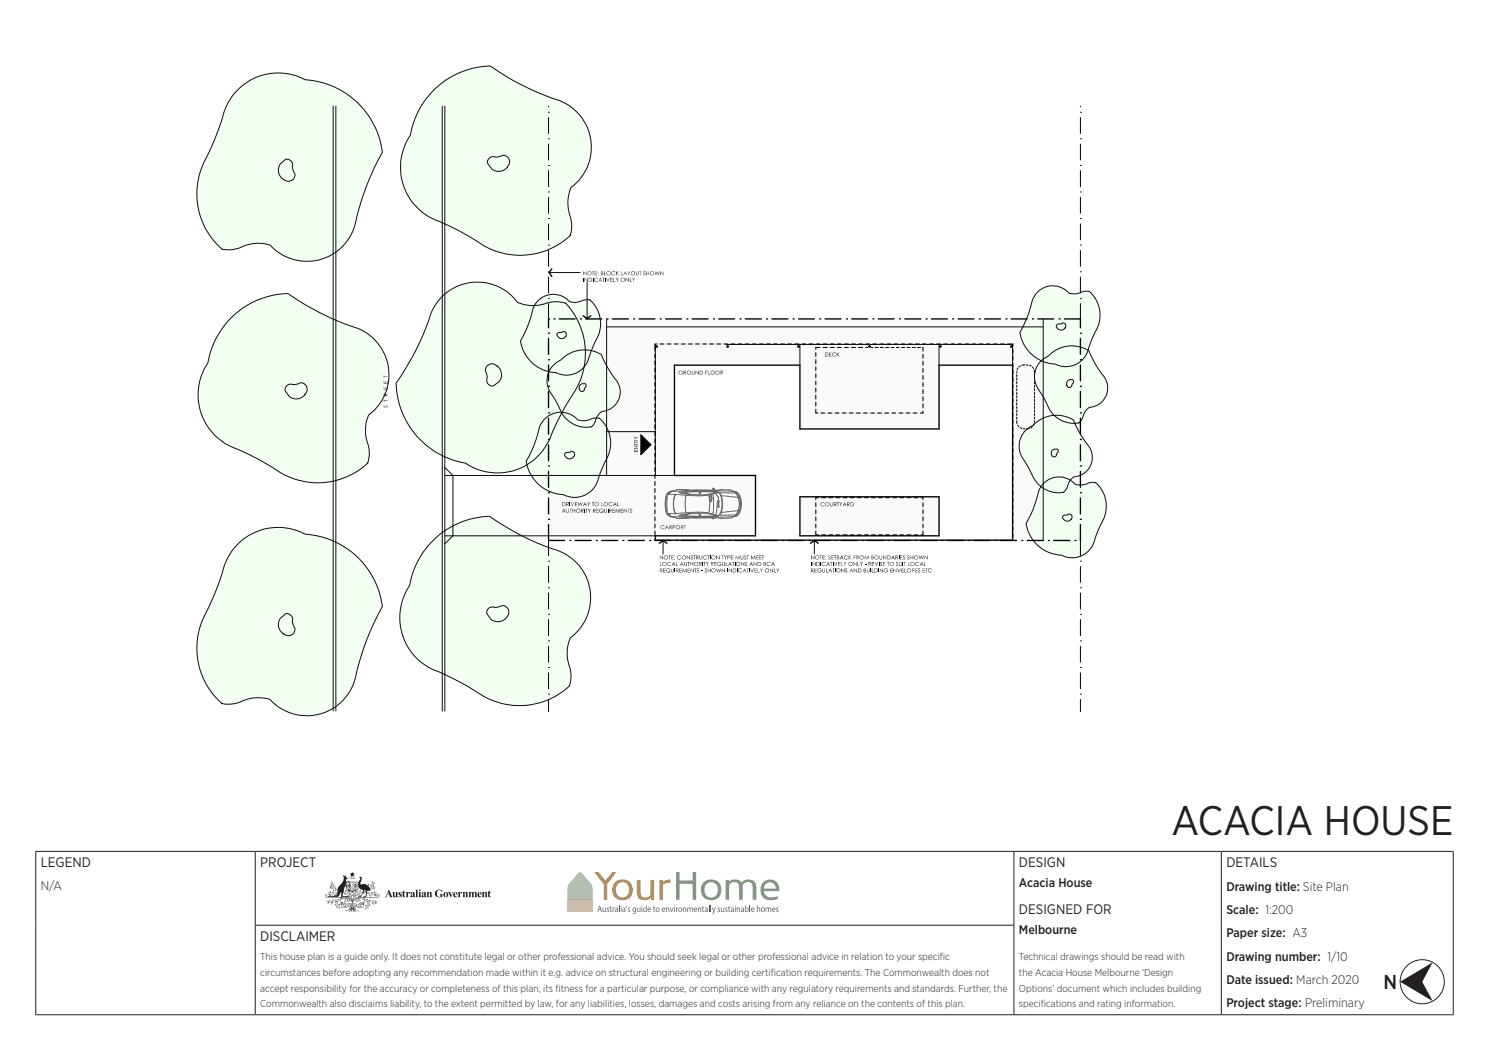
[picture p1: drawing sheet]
<svg xmlns="http://www.w3.org/2000/svg" width="420mm" height="297mm" viewBox="0 0 420 297" stroke-linecap="round" stroke-linejoin="round" font-family="sans-serif">
<defs><g id="words">
<text font-size="11.6" fill="#231f20" x="330.4" y="235.6">ACACIA HOUSE</text>
<text font-size="5.7" fill="#231f20" x="390.2" y="278.8">N</text>
<g font-size="3.9" fill="#231f20">
<text x="11.5" y="244.7">LEGEND</text>
<text x="73.4" y="244.7">PROJECT</text>
<text x="287.4" y="244.7">DESIGN</text>
<text x="345.9" y="244.7">DETAILS</text>
<text x="287.4" y="257.9">DESIGNED FOR</text>
<text x="73.4" y="265.5">DISCLAIMER</text>
</g>
<g font-size="3.5" fill="#231f20">
<text x="11.5" y="250.9">N/A</text>
<text x="287.4" y="250.2">Acacia House</text>
<text x="345.9" y="251.2">Drawing title: Site Plan</text>
<text x="345.9" y="257.8">Scale: 1:200</text>
<text x="287.4" y="263.5">Melbourne</text>
<text x="345.9" y="264.4">Paper size: A3</text>
<text x="345.9" y="271">Drawing number: 1/10</text>
<text x="345.9" y="277.6">Date issued: March 2020</text>
<text x="345.9" y="284.1">Project stage: Preliminary</text>
</g>
<g font-size="2.8" fill="#231f20">
<text x="73.4" y="270.9">This house plan is a guide only. It does not constitute legal or other professional advice. You should seek legal or other professional advice in relation to your specif</text>
<text x="73.4" y="275.3">circumstances before adopting any recommendation made within it e.g. advice on structural engineering or building certif</text>
<text x="217.4" y="275.3">ication requirements. The Commonwealth does not</text>
<text x="265.1" y="270.9">ic</text>
<text x="287.4" y="270.9">Technical drawings should be read with</text>
<text x="287.4" y="275.3">the Acacia House Melbourne ‘Design</text>
<text x="73.4" y="279.7">accept responsibility for the accuracy or completeness of this plan, its f</text>
<text x="156.7" y="279.7">itness for a particular purpose, or compliance with any regulatory requirements and standards. Further, the</text>
<text x="287.4" y="279.7">Options’ document which includes building</text>
<text x="73.4" y="284.1">Commonwealth also disclaims liability, to the extent permitted by law, for any liabilities, losses, damages and costs arising from any reliance on the contents of this plan.</text>
<text x="287.4" y="284.1">specif</text>
<text x="293.6" y="284.1">ications and rating information.</text>
</g>
</g></defs>
<g fill="#231f20">
<path d="M109.7 250.9l1.1 2.2h-1l.2-.2-.1-.4h-.8l-.1 .4 .3 .2h-.7zM109.5 251.6l-.3 .7h.6z" fill-rule="evenodd"/>
<path d="M115.9 251.8a.59 .59 0 0 1 .6-.3 .59 .59 0 0 1 .4 .6l.1 .7 .1 .1a.33 .33 0 0 1-.3 .2 .33 .33 0 0 1-.3-.3l-.2 .2a.35 .35 0 0 1-.5-.1 .35 .35 0 0 1 .2-.5l.5-.3-.1-.4-.3 .1 .1 .3a.23 .23 0 0 1-.4 0 .23 .23 0 0 1 .1-.3zM116.3 252.4l-.1 .2 .1 .2 .2-.1v-.5z" fill-rule="evenodd"/>
<path d="M118.2 251.1a.25 .25 0 0 1 .5 0 .25 .25 0 0 1-.5 0zM118 251.6h.6l.1 1.3 .1 .2h-.8l.2-.3z" fill-rule="evenodd"/>
<path d="M119 251.8a.59 .59 0 0 1 .7-.3 .59 .59 0 0 1 .4 .6v.7l.2 .1a.33 .33 0 0 1-.3 .2 .33 .33 0 0 1-.3-.3l-.2 .2a.35 .35 0 0 1-.6-.1 .35 .35 0 0 1 .3-.5l.5-.3-.1-.4-.3 .1v.3a.23 .23 0 0 1-.3 0 .23 .23 0 0 1 0-.3zM119.5 252.4l-.2 .2 .2 .2 .2-.1v-.5z" fill-rule="evenodd"/>
<path d="M125 252.3a.75 .75 0 0 1 1.5 0 .75 .75 0 0 1-1.5 0zM125.6 251.7l-.1 .6a.41 .41 0 0 0 0 .4 .41 .41 0 0 0 .4 .3l.1-.3a.61 .61 0 0 0-.3-1z" fill-rule="evenodd"/>
<path d="M128 251.8a.58 .58 0 0 1 .7-.2 .58 .58 0 0 1 .3 .7h-.7a.41 .41 0 0 0 .2 .5 .41 .41 0 0 0 .5-.2 .66 .66 0 0 1-1 .4 .66 .66 0 0 1-.1-1.1zM128.4 251.7l-.2 .5h.5l-.1-.4z" fill-rule="evenodd"/>
<path d="M134.9 251.8a.58 .58 0 0 1 .7-.2 .58 .58 0 0 1 .3 .7h-.8a.41 .41 0 0 0 .2 .5 .41 .41 0 0 0 .5-.2 .66 .66 0 0 1-.9 .4 .66 .66 0 0 1-.1-1.1zM135.2 251.7l-.1 .5h.4l-.1-.4z" fill-rule="evenodd"/>
</g>
<g fill="#231f20">
<path d="M110.7 251.6h.6l.1 1.3 .2-.2-.1-1.1h.6l.1 1.5h-.6v-.2a.45 .45 0 0 1-.5 .2 .45 .45 0 0 1-.3-.6z"/>
<path d="M112.5 251.7l.7-.1 .1 .5-.4-.4-.2 .2a.63 .63 0 0 1 .6 .5 .63 .63 0 0 1-.3 .7h-.6v-.5l.4 .4 .2-.3a.71 .71 0 0 1-.5-1z"/>
<path d="M114 251.1v.5h.4l-.4 .2v1l.3-.1a.38 .38 0 0 1-.5 .4 .38 .38 0 0 1-.2-.6v-.7l-.2-.1z"/>
<path d="M114.5 251.6h.6v.3l.2-.3a.23 .23 0 0 1 .4 .1 .23 .23 0 0 1-.1 .3 .23 .23 0 0 1-.4-.1l-.1 .8 .2 .4h-.8l.1-.4z"/>
<path d="M117.2 251h.6v1.9l.1 .2h-.7l.1-.3v-1.7z"/>
<path d="M120.3 251.6h.6v.2a.45 .45 0 0 1 .6-.2 .45 .45 0 0 1 .2 .6l.2 .9h-.7v-1.3l-.3 .2 .2 1.1h-.8l.2-.4z"/>
<path d="M123 251.2a1.56 1.56 0 0 1 1.6-.1l.1-.2v.7a.8 .8 0 0 0-1-.5 .8 .8 0 0 0-.5 1.1 .69 .69 0 0 0 1 .7v-.6l-.2-.1h1l-.2 .1-.1 .6a1.21 1.21 0 0 1-1.6 0 1.21 1.21 0 0 1-.1-1.7z"/>
<path d="M126.4 251.6h.8l-.2 .2 .3 .7 .3-.7-.2-.2h.5l-.7 1.5z"/>
<path d="M129.1 251.6h.6v.3l.3-.3a.23 .23 0 0 1 .3 .1 .23 .23 0 0 1-.1 .3 .23 .23 0 0 1-.3-.1l-.2 .8 .2 .4h-.8l.2-.4z"/>
<path d="M130.5 251.6h.6v.2a.45 .45 0 0 1 .6-.2 .45 .45 0 0 1 .2 .6l.1 .9h-.7v-1.3l-.2 .2 .1 1.1h-.7l.1-.4z"/>
<path d="M132.2 251.6h.5v.2a.46 .46 0 0 1 .9 0 .47 .47 0 0 1 .6-.2 .47 .47 0 0 1 .2 .5l.2 1h-.7l.1-.4-.1-.9-.3 .2 .2 1.1h-.8l.2-.4-.2-.9-.3 .2 .2 1.1h-.7l.1-.4z"/>
<path d="M135.9 251.6h.6v.2a.45 .45 0 0 1 .6-.2 .45 .45 0 0 1 .3 .6l.1 .9h-.7v-1.3l-.3 .2 .2 1.1h-.8l.2-.4z"/>
<path d="M138.1 251.1v.5h.4l-.4 .2v1l.3-.1a.38 .38 0 0 1-.5 .4 .38 .38 0 0 1-.2-.6v-.7l-.2-.1z"/>
<path d="M98.1 250.7l.3 .4 .4-.4-.1 .8-.3 .1v-.3h-.2z"/>
<path d="M105.1 248.5l.1 .7z"/>
<path d="M93.6 248.6l.2 .6z"/>
<path d="M105.4 248.8l.1 .2z"/>
<path d="M105 249.2l.1 .1z"/>
<path d="M93.8 249.2l.1 .2z"/>
<path d="M93.5 249.3h.2z"/>
<path d="M103.9 249.2l.1 .7z"/>
<path d="M104.6 249.3l.1 .7z"/>
<path d="M105.2 249.3l.1 .2z"/>
<path d="M93.8 249.5l.1 .1z"/>
<path d="M105.2 249.7l.3-.2-.5 .5z"/>
<path d="M93.3 249.6l.5 .4z"/>
<path d="M105.5 249.8l-.1 .4-.3 .1z"/>
<path d="M104.4 249.9l.2 .1z"/>
<path d="M93 250l.6 .2z"/>
<path d="M92.9 250.5l1.2-.2 .1-1-.1 .9 1.1 .7 .5-1a2.25 2.25 0 0 0 1.1-3l.5 .3 .2-.3v.4l.5 .6a.5 .5 0 0 0-.4 .3 .5 .5 0 0 0 .1 .6l.5-.3 .7 .2-1.1 .1-.3 .7 .4 .6-.1 .5-.1-.4a.35 .35 0 0 0-.5-.1 .35 .35 0 0 0-.1 .4l-.4 2v.2h.5a.88 .88 0 0 1 1.2 .3l-2.2-.1 .1-1.2-.3 .1a1.4 1.4 0 0 1-1 1.2l-2.7-.1 1.6-.2a.8 .8 0 0 0 1.1-.4l.1 .1 .1-.5-.6 .6-.4 .1 1-.8-1.7 .3 1.2-.4a.52 .52 0 0 0 .6-.5 .52 .52 0 0 0-.7-.5 .52 .52 0 0 0-.3 .7l-.1 .2a.54 .54 0 0 1-.1-.6 .54 .54 0 0 1 .5-.3 1.73 1.73 0 0 0-1.7-.2z"/>
<path d="M98 249l.1 2.5 1.3 .8 1.2-.8 .1-2.5zM98.7 249h.2v.6h-.2zM98.8 249.7l.1 .1zM98.1 250h.3v.5h-.3zM98.1 249.7l.1 .2zM98.5 250.3l.1 .1zM98.3 249.7l.4 .2h-.3zM98.5 249.2l.1 .1zM98.1 249h.3v.6h-.3zM98.1 250.6h.8v1.4l-.8-.6zM98.7 250h.2v.5h-.2zM99 250.6h.8v1.4l-.4 .2-.4-.2zM99 249h.8v1.5h-.8zM99.8 250.6h.9l-.1 .8-.8 .6zM99.8 249h.9v1.5h-.9z"/>
<circle cx="97.2" cy="252.1" r=".08"/>
<circle cx="101.8" cy="251.6" r=".08"/>
<circle cx="101.4" cy="251.8" r=".08"/>
<circle cx="97.1" cy="252.3" r=".08"/>
<circle cx="97.4" cy="252.3" r=".09"/>
<circle cx="93.4" cy="249.1" r=".09"/>
<circle cx="105.7" cy="249.2" r=".09"/>
<circle cx="105.4" cy="249.2" r=".09"/>
<circle cx="93.4" cy="249.4" r=".09"/>
<circle cx="93.6" cy="249.6" r=".09"/>
</g>
<g fill="#231f20">
<path d="M94.6 250l.1 .1z"/>
<path d="M94.3 250.1l.1 .1z"/>
</g>
<g fill="#231f20">
<path d="M104.5 250.2l.2 .1z"/>
<path d="M104.8 250.2l.1 .1z"/>
<path d="M93.1 250.2h.1z"/>
<path d="M94.6 250.3h.2z"/>
<path d="M105.8 250.4h.2z"/>
<path d="M93.8 250.5h.2z"/>
<path d="M105.2 250.5h.2z"/>
<path d="M93.4 250.6l.2 .1z"/>
<path d="M104.9 250.7l.6 .1z"/>
<path d="M93.7 250.7l.1 .1z"/>
<path d="M94.1 250.7l.1 .1z"/>
<path d="M99.1 251.1l.5 .3-.1-.5 .1 .1a.46 .46 0 0 1 .1 .5 .46 .46 0 0 1-.5 .2z"/>
<path d="M97.5 250.9v.7z"/>
<path d="M101.6 250.9v.6z"/>
<path d="M94.6 251.1h.4l-.6 .2z"/>
<path d="M93 251.3l.4 .5-.3-.1z"/>
<path d="M101.3 251.4l.1 .1z"/>
<path d="M101.2 247.6l.6-.3a1.41 1.41 0 0 1-.1 1.7v.4a1.86 1.86 0 0 1 2.7 1.8l-.1 .1a.64 .64 0 0 0-.8 .1 .64 .64 0 0 0-.1 .7l-.1 .8h-.9a1.04 1.04 0 0 0 .8-.8 1.04 1.04 0 0 0-.4-1.1l-.7 1.3a.73 .73 0 0 1-.4 .7 .73 .73 0 0 1-.8-.1 1.58 1.58 0 0 0 1.3-2l-.8-.3-.4-.5v-1.2l.7-1.2z"/>
<path d="M105.5 251.6l.3-.1-.6 .5z"/>
<path d="M92.7 251.7l.1 .1z"/>
<path d="M93.6 251.7l.6 .1z"/>
<path d="M97.4 251.7l.1 .1z"/>
<path d="M102.5 251.9h.2z"/>
<path d="M93.3 251.9v.1z"/>
<path d="M92.8 251.9l.1 .2z"/>
<path d="M102.8 251.9l.2 .1z"/>
<path d="M105.6 252h.1z"/>
<path d="M106 252h.1z"/>
<path d="M103.7 252.1h.1z"/>
<path d="M102.4 252.1l.1 .1z"/>
<path d="M104.2 252.1l.1 .1z"/>
<path d="M105.5 252.2h.7z"/>
<path d="M92.6 252.3l.6-.1z"/>
<path d="M104.7 252.2l.1 .1z"/>
<path d="M93.9 252.2h.2z"/>
<path d="M93 252.5l.4-.2-.5 .4z"/>
<path d="M104.8 252.4l.1 .1z"/>
<path d="M105.5 252.4l.5 .1-.1 .3z"/>
<path d="M106.1 252.4l.2 .1z"/>
<path d="M104.1 252.4l.5 .5z"/>
<path d="M93.5 252.5h.1z"/>
<path d="M105 252.6h.1z"/>
<path d="M102.4 253.5l.6-.2z"/>
<path d="M95.9 253.5l.2 .1z"/>
<path d="M102.8 253.6h.1z"/>
<path d="M103.2 253.8l.7-.2z"/>
<path d="M94.6 253.7l.1 .1z"/>
<path d="M92.7 253.8l.5 .5z"/>
<path d="M104 254.1l.7-.2z"/>
<path d="M103.7 253.9l.2 .1z"/>
<path d="M93.4 253.9l.6 .4z"/>
<path d="M105.1 254.1l.3-.2-.5 .5z"/>
<path d="M105.8 254.1l.2-.1-.4 .5z"/>
<path d="M92.4 254.1l.1 .1z"/>
<path d="M92.6 254.2h.2z"/>
<path d="M106.3 254.2l.1 .1z"/>
<path d="M105.4 254.2l.2 .1z"/>
<path d="M106 254.2l.1 .2z"/>
<path d="M92.2 254.3l.2 .1z"/>
<path d="M105.2 254.4l.1 .1z"/>
<path d="M105.6 254.7l.4-.3 .2 .5z"/>
<path d="M103.9 254.5l.2 .1z"/>
<path d="M93.3 254.6l.1 .1z"/>
<path d="M93.6 254.8l.2-.2-.4 .5z"/>
<path d="M103.8 254.6l.2 .2z"/>
<path d="M104.1 254.7l.2 .1z"/>
<path d="M94.4 254.7l.2 .1z"/>
<path d="M94.8 254.7h.1z"/>
<path d="M104.9 254.7l.5 .4z"/>
<path d="M95.2 254.9l.1 .1z"/>
<path d="M104 255l.4 .6z"/>
<path d="M95.3 255.1l.7-.1z"/>
<path d="M94.4 255.2l.5-.2-.6 .4z"/>
<path d="M103 255.3h.6z"/>
<path d="M103.7 255.4l.2 .2z"/>
<path d="M104 255.5l.1 .1z"/>
<path d="M94.9 255.6v.2z"/>
<path d="M95 255.9l.3-.3-.4 .4z"/>
<path d="M95.5 255.7l.3 .6z"/>
<path d="M103.3 255.7l.1 .1z"/>
<path d="M103.7 255.8l.3 .4z"/>
<path d="M103.5 256l.1 .1z"/>
<path d="M103.1 256.1h.2l-.4 .4z"/>
<path d="M103.5 256.3h.2z"/>
<path d="M99.3 249.6l.2 .1z"/>
<path d="M99.1 249.9l.2 .1z"/>
<path d="M99.5 249.9l.1 .1z"/>
<path d="M99.2 250.2h.2v.2z"/>
<path d="M98.8 246.2l.4 .1 .2-.4 .1 .4 .5-.1-.2 .4 .3 .2-.4 .1v.5l-.3-.3-.4 .3 .1-.5-.5-.1 .4-.2z"/>
<path d="M97.2 255.3l.3-.1 .2 .5 .1-.2-.2-.3 .2-.1v.6l-.3 .1z"/>
<path d="M97.9 255.2l.4-.2v.2h-.3l.4 .4-.4 .1v-.2h.3z"/>
<path d="M98.4 255h.6v.1l-.2-.1 .1 .5-.3 .1v-.6l-.2 .2z"/>
<path d="M100.5 255.1h.3l-.1 .5h.3v.1l-.6-.1z"/>
<path d="M101.1 255.2l.3 .1-.1 .5-.3-.1z"/>
<path d="M99.9 250.9l.1 .1 .2-.2 .3 .3-.1-.2 .2-.1-.1 .1v.5l-.3 .1v-.2l-.3 .2 .1-.3z"/>
<path d="M91.7 252.4v.4l.5 .4h5.7l.5 .1 .2 .3-.6-.3-1.3 .1-.7-.2-.2 .1 .7 .2-.7 .3-.6-.2 .5 .2a1.14 1.14 0 0 1-1.7-.1h-.2l1.1 .5-1.9 .2-.7 .4h.3a.59 .59 0 0 1 1-.2l.9-.2 .1 .2v-.2l.7-.2-.1 1.1a1.07 1.07 0 0 1 .8-1.5l-.1 .8 .1-.5a1.43 1.43 0 0 1 1.4-.7l-.3 .6-.2 1.1 .3-.4 .5 .1a.71 .71 0 0 1-.6-.7 .71 .71 0 0 1 .5-.7l-.2 .5 .1 .5v-.6a.58 .58 0 0 1 .6-.3 .58 .58 0 0 1 .5 .5l-.6 .1v-.3l.4-.1-.5-.1a.47 .47 0 0 0 .3 .7 .47 .47 0 0 0 .6-.4l.7 .9 .6-.9a.46 .46 0 0 0 .5 .4 .46 .46 0 0 0 .3-.6l-.4 .2h.4a.34 .34 0 0 1-.4 .3 .34 .34 0 0 1-.1-.6 .59 .59 0 0 1 .8 .1 .59 .59 0 0 1 0 .7l.2-.3-.3-.6a.8 .8 0 0 1 .5 .7 .8 .8 0 0 1-.4 .7l.4-.2v.2l.1-.3 .3 .5-.7-1.6h.2a1.46 1.46 0 0 1 1.5 1l-.3-.7a1.17 1.17 0 0 1 .8 1.9l.3-.6-.1-.6 .2-.1-.4-.2 1.8 .4-1.7-.5a4.7 4.7 0 0 0-3.3-.6l.6-.3 5.8-.1a.42 .42 0 0 0 .4-.5 .42 .42 0 0 0-.5-.3l-.1 .4 .2-.4 .3 .3-.3 .4h-3.9a3.2 3.2 0 0 0-2.7 .5l-.4 .6a1.56 1.56 0 0 1 2-1.6l-.8-.1a2.79 2.79 0 0 1 2.8-.4l-.1-.2 1.7 .5-.6-.3 .5-.4h-.1a1.81 1.81 0 0 1-1.9 0h-.5l1.8-.8 .3-.4-.3 .3-3.3 1.3-1 .7v-.5l-.1 .7-.5 .9 .2-1.4-.3 1.1a.69 .69 0 0 1-.4-1l-.2 .4 .4 .9-.7-1.1v-.5l-.2 .4-1.5-.9 .4 .3a3.1 3.1 0 0 1 1.9 2.1l-.6-.8-.5-.3h-5.8l-.4-.1-.1-.3 .2-.2 .2 .3v-.4zM99.4 253.8v.5z"/>
<path d="M98.6 247.6l1.6 .1-1.5 .1zM98.9 247.6l.3 .1zM99.5 247.6l.2 .1zM100.1 247.6v.2z"/>
<path d="M100 249.2h.5v1.2h-.5zM100.1 249.7v.2h.3v-.2zM100.2 249.7l.2 .1z"/>
<path d="M99.1 255h.5l.2 .5-.4-.2v.2h-.3zM99.3 255l.2 .2z"/>
<path d="M100.1 255l.3 .6h-.3v-.2l-.4 .1zM100 255.2l-.1 .2h.2z"/>
<path d="M101.7 255.3l.3 .6-.5-.2-.2 .1zM101.6 255.5l-.1 .2h.2z"/>
<path d="M99.2 249.2v.3h.3v-.3zM99.2 249.3h.3z"/>
<path d="M97.7 248.7l.1 3 1.6 1 1.5-1 .1-3zM97.8 248.8h3.1l-.1 2.8-1.4 .9-1.4-.8-.2-.4z"/>
<path d="M96.9 255.4l.4 .5-.5-.1-.1 .1zM96.9 255.5l-.1 .2h.2z"/>
<path d="M96.2 254.5v1h-.7l.7 .1 .1 .4 .4 .1 2-.3-.2 .4 .2 .2-1.3 .4 .1 .2 1.3-.4-.4 .6 .2 .1 .7-1-.3 .4a.47 .47 0 0 0 .3 .5 .47 .47 0 0 0 .6-.2l.4 .2-.3-.6 1.1 .5 .2-.2-1.2-.5 .2-.4-.4-.2h.4a2.9 2.9 0 0 0 2.2 .1l.1-.2a.83 .83 0 0 0-.3-1.3l-.3 .3v.4a10.3 10.3 0 0 0-5.2 0v-.5zM97.6 256.8l.6-.1zM100.6 256.8l.6 .1zM96.3 254.5l.4 .1-.1 .2 .1-.2a.26 .26 0 0 0-.4 0 .26 .26 0 0 0 0 .4zM96.4 254.9l.2 .2zM96.4 254.6l.1 .2zM98.8 255.8h.2l-.3 .3 .2 .3-.3-.1zM98.4 256.6l.4-.1zM98.9 256.6l-.3 .5zM98.7 256h.4l-.1 .2zM99.2 256l-.1 .2zM99 255.8h.2zM99.3 255.7l.2 .2-.1 .2zM99.6 255.8h.2zM99.1 256.7a.3 .3 0 0 1 .6 0 .3 .3 0 0 1-.6 0zM99.3 256.4l-.2 .4zM99.1 256.9l.7 .1zM99.8 256.5l.3 .6zM100 256.5l.3 .1zM100.2 256v.3l-.3 .1zM99.7 256.1a.2 .2 0 0 1 .4 0 .2 .2 0 0 1-.4 0zM96.2 255.1l.3 .1a13.9 13.9 0 0 1 5.8 0l.3-.1-.2 .7a4.2 4.2 0 0 1-2.7-.2l-2.1 .3a.77 .77 0 0 1-.8 .2 .77 .77 0 0 1-.5-.7zM102.1 255h.3zM102.4 254.7l-.1 .2zM102.1 254.6a.31 .31 0 0 1 .5-.1 .31 .31 0 0 1-.1 .5l.1-.3-.3-.1-.1 .3z"/>
<circle cx="94.5" cy="250.3" r=".08"/>
<circle cx="105.6" cy="250.3" r=".09"/>
<circle cx="93.7" cy="250.5" r=".09"/>
<circle cx="105.7" cy="250.6" r=".1"/>
<circle cx="93" cy="251.8" r=".09"/>
<circle cx="105.9" cy="251.8" r=".09"/>
<circle cx="106.2" cy="251.8" r=".1"/>
<circle cx="92.5" cy="251.9" r=".09"/>
<circle cx="93.1" cy="252" r=".08"/>
<circle cx="102.7" cy="252.2" r=".08"/>
<circle cx="94.6" cy="252.2" r=".09"/>
<circle cx="104" cy="252.2" r=".09"/>
<circle cx="93.6" cy="252.3" r=".09"/>
<circle cx="105.1" cy="252.4" r=".08"/>
<circle cx="93.8" cy="252.4" r=".09"/>
<circle cx="106.2" cy="252.7" r=".1"/>
<circle cx="94.9" cy="253.8" r=".07"/>
<circle cx="94.8" cy="254" r=".09"/>
<circle cx="92.2" cy="254.2" r=".09"/>
<circle cx="93.5" cy="254.2" r=".08"/>
<circle cx="94.9" cy="254.5" r=".08"/>
<circle cx="106.3" cy="254.5" r=".09"/>
<circle cx="105.4" cy="254.8" r=".1"/>
<circle cx="103.9" cy="255.3" r=".09"/>
<circle cx="94.8" cy="255.4" r=".09"/>
<circle cx="95.1" cy="255.4" r=".09"/>
<circle cx="103.1" cy="255.7" r=".09"/>
<circle cx="101.2" cy="251.6" r=".08"/>
<circle cx="97.2" cy="251.7" r=".09"/>
<circle cx="92.6" cy="254.4" r=".09"/>
</g>
<g fill="#7a5b4b">
<path d="M170 256h.2v.9l.2 .2 .3-.2v-.9h.2v1.2l-.2-.2-.4 .3-.3-.3z"/>
<path d="M171.3 256h.5l-.4 .3a.48 .48 0 0 1 .4 .5 .48 .48 0 0 1-.5 .4l-.1-.2 .2 .1 .3-.2-.5-.4z"/>
<path d="M172.1 255.7l.2-.1v.4h.3v.1h-.3l.2 1.2-.4-.3v-.9h-.1z"/>
<path d="M172.8 256l.2 .2 .4-.3-.4 .6v.7h-.2z"/>
<path d="M174.6 255.4h.2v1.8h-.2z"/>
<path d="M176.7 255.5l.3-.1-.4 .7z"/>
<path d="M177.3 256h.4l-.4 .3a.48 .48 0 0 1 .4 .5 .48 .48 0 0 1-.5 .4l-.1-.2 .3 .1 .2-.2-.5-.4z"/>
<path d="M179.7 256h.2v.9l.3 .2 .2-.2v-.9h.2l.1 1.2-.2-.2-.4 .3-.3-.3z"/>
<path d="M184.4 255.7l.1-.1v.4h.3v.1h-.3l.3 1.2-.4-.3v-.9h-.2z"/>
<path d="M187.8 256l.2 .2 .4-.3 .3 .2 .1 1.1h-.2v-.9l-.3-.2-.2 .3-.1 .8h-.2z"/>
<path d="M189 256h.2l.3 1 .3-1h.2l-.4 1.2h-.2z"/>
<path d="M190.7 256l.2 .2 .3-.3-.3 .6v.7h-.2z"/>
<path d="M192.6 256l.2 .2 .4-.3 .3 .2 .1 1.1h-.2l-.1-.9-.2-.2-.3 .3v.8h-.2z"/>
<path d="M193.9 256l.1 .2a.35 .35 0 0 1 .4-.3 .35 .35 0 0 1 .3 .3l.4-.3 .3 .3v1h-.2v-.9l-.2-.2-.2 .2-.1 .9h-.1l-.1-.9-.2-.2-.2 .3v.8h-.2z"/>
<path d="M196.9 256l.1 .2 .4-.3 .3 .2 .1 1.1h-.2v-.9l-.3-.2-.2 .3v.8h-.2z"/>
<path d="M198.1 255.7l.2-.1v.4h.3v.1h-.3l.2 1.2-.3-.3-.1-.9h-.1z"/>
<path d="M199.9 255.4h.2v1.8h-.2z"/>
<path d="M200.4 255.4h.2v1.8h-.2z"/>
<path d="M200.8 256h.2l.3 1 .3-1h.3l-.6 1.5-.4 .3 .3-.6z"/>
<path d="M202.6 256h.5l-.5 .3a.48 .48 0 0 1 .5 .5 .48 .48 0 0 1-.6 .4l-.1-.2 .3 .1 .2-.2-.4-.4z"/>
<path d="M203.3 256h.2l.1 .9 .2 .2 .3-.2v-.9h.2v1.2l-.2-.2-.4 .3-.3-.3z"/>
<path d="M204.7 256h.5l-.5 .3a.48 .48 0 0 1 .5 .5 .48 .48 0 0 1-.6 .4v-.2l.2 .1 .2-.2-.4-.4z"/>
<path d="M205.5 255.7l.2-.1v.4h.3v.1h-.3l.2 1.2-.4-.3v-.9h-.2z"/>
<path d="M207.8 256l.2 .2 .4-.3 .3 .2v1.1h-.2v-.9l-.2-.2-.3 .3v.8h-.2z"/>
<path d="M211.4 255.4h.2v1.8h-.2z"/>
<path d="M213.5 255.4h.2v.8l.3-.3 .4 .2v1.1h-.2v-.9l-.2-.2-.3 .3v.8h-.2z"/>
<path d="M216 256l.1 .2a.35 .35 0 0 1 .4-.3 .35 .35 0 0 1 .3 .3l.4-.3 .3 .3v1h-.2v-.9l-.2-.2-.2 .2-.1 .9h-.1l-.1-.9-.2-.2-.2 .3v.8h-.2z"/>
<path d="M219.1 256h.5l-.5 .3a.48 .48 0 0 1 .5 .5 .48 .48 0 0 1-.6 .4l-.1-.2 .3 .1 .2-.2-.4-.4z"/>
<path d="M169.1 255.7l-.2 .8h.5zM169 255.5h.3l.5 1.7h-.2l-.2-.5h-.5l-.2 .5h-.2z"/>
<path d="M173.6 256.8a.3 .3 0 0 0 .6 0 .3 .3 0 0 0-.6 0zM173.5 256.1l.4-.2 .4 .3v1l-.2-.1a.38 .38 0 0 1-.6 0 .38 .38 0 0 1 .1-.6l.5-.2z"/>
<path d="M175.1 256h.2v1.2h-.2zM175.1 255.5l.2 .2z"/>
<path d="M175.7 256.8a.3 .3 0 0 0 .6 0 .3 .3 0 0 0-.6 0zM175.6 256.1l.4-.2 .4 .3v1l-.2-.1a.38 .38 0 0 1-.6 0 .38 .38 0 0 1 .1-.6l.5-.2z"/>
<path d="M178.7 256.2l-.1 .4 .1 .4a.41 .41 0 0 0 .5-.4 .41 .41 0 0 0-.5-.4zM178.5 256.1l.4-.2 .3 .3 .2-.2v1.1a.59 .59 0 0 1-.2 .6 .59 .59 0 0 1-.7 0v-.2l.5 .1 .2-.6-.3 .2a.67 .67 0 0 1-.4-1.1z"/>
<path d="M181 256h.2v1.2h-.2zM181 255.5l.1 .2z"/>
<path d="M181.7 256.2l-.1 .4 .1 .4a.42 .42 0 0 0 .5-.4 .42 .42 0 0 0-.5-.4zM182.2 255.4h.2v1.8l-.2-.2-.1 .1a.56 .56 0 0 1-.7-.5 .56 .56 0 0 1 .8-.5z"/>
<path d="M183 256.2l-.2 .3h.6l-.1-.3zM182.8 256.1l.4-.2 .2 .1 .2 .6h-.8l.2 .4h.5a.53 .53 0 0 1-.7 .1 .53 .53 0 0 1-.1-.7z"/>
<path d="M185.3 256.2l-.1 .4 .1 .4a.43 .43 0 0 0 .5-.4 .43 .43 0 0 0-.5-.4zM184.8 256.6a.6 .6 0 0 1 1.2 0 .6 .6 0 0 1-1.2 0z"/>
<path d="M187 256.2l-.2 .3h.6l-.1-.3zM186.8 256.1l.4-.2 .2 .1 .2 .6h-.8l.2 .4h.5a.53 .53 0 0 1-.7 .1 .53 .53 0 0 1-.1-.7z"/>
<path d="M190.2 256h.2v1.2h-.2zM190.2 255.5l.2 .2z"/>
<path d="M191.7 256.2l-.2 .4 .2 .4a.43 .43 0 0 0 .5-.4 .43 .43 0 0 0-.5-.4zM191.2 256.6a.6 .6 0 0 1 1.2 0 .6 .6 0 0 1-1.2 0z"/>
<path d="M196 256.2l-.1 .3h.5l-.1-.3zM195.8 256.1l.4-.2 .3 .1 .1 .6h-.7l.1 .4h.5a.53 .53 0 0 1-.7 .1 .53 .53 0 0 1-.1-.7z"/>
<path d="M198.9 256.8a.3 .3 0 0 0 .6 0 .3 .3 0 0 0-.6 0zM198.8 256.1l.4-.2 .4 .3v1l-.2-.1a.38 .38 0 0 1-.6 0 .38 .38 0 0 1 .1-.6l.5-.2z"/>
<path d="M206.3 256.8a.3 .3 0 0 0 .6 0 .3 .3 0 0 0-.6 0zM206.2 256.1l.4-.2 .4 .3v1l-.2-.1a.38 .38 0 0 1-.6 0 .38 .38 0 0 1 .1-.6l.5-.2z"/>
<path d="M207.3 256h.2v1.2h-.2zM207.3 255.5l.2 .2z"/>
<path d="M209.1 256.8a.3 .3 0 0 0 .6 0 .3 .3 0 0 0-.6 0zM209 256.1l.4-.2 .4 .3v1l-.2-.1a.38 .38 0 0 1-.6 0 .38 .38 0 0 1 .1-.6l.5-.2z"/>
<path d="M210.4 256.3l-.1 .1a.41 .41 0 0 0 .1 .5 .41 .41 0 0 0 .4 .1l.1-.6-.3-.3zM210.1 255.4h.2v.8l.1-.2a.58 .58 0 0 1 .8 .6 .58 .58 0 0 1-.8 .6l-.1-.2-.2 .2z"/>
<path d="M212.2 256.2l-.2 .3h.6l-.1-.3zM212 256.1l.4-.2 .2 .1 .2 .6h-.8l.2 .4h.5a.53 .53 0 0 1-.7 .1 .53 .53 0 0 1-.1-.7z"/>
<path d="M215 256.2l-.1 .4 .1 .4a.43 .43 0 0 0 .5-.4 .43 .43 0 0 0-.5-.4zM214.5 256.6a.6 .6 0 0 1 1.2 0 .6 .6 0 0 1-1.2 0z"/>
<path d="M218.1 256.2l-.1 .3h.5l-.1-.3zM217.9 256.1l.4-.2 .3 .1 .1 .6h-.7l.1 .4h.5a.53 .53 0 0 1-.7 .1 .53 .53 0 0 1-.1-.7z"/>
</g>
<path d="M160.1 253.8h7.1v3.5h-7.1z" fill="#e9bd84"/>
<path d="M163.1 246.2l.4-.2 .5 .2 3 3.5 .2 .9v3.2h-7.1v-3.2l.2-1z" fill="#a9bfa3"/>
<path d="M190.7 246v7.8h1v-4.5h3.7v4.5h1v-7.8h-1v2.3h-3.7v-2.3zM199.2 249.4a1.98 1.98 0 0 1 2.5-.2 1.98 1.98 0 0 1 .7 2.4 1.89 1.89 0 0 1-2.2 1.5 1.89 1.89 0 0 1-1.5-2.1zM198.4 248.9a2.96 2.96 0 0 0 .5 4.6 2.96 2.96 0 0 0 4.4-1.3 2.96 2.96 0 0 0-2.1-4.1h-.7a2.78 2.78 0 0 0-2.1 .8zM204.7 248.2v5.6h1v-4.3a1.55 1.55 0 0 1 1.9-.6 1.55 1.55 0 0 1 .9 1.8v3.1h1v-4.2a1.53 1.53 0 0 1 1.9-.8 1.53 1.53 0 0 1 .9 1.9v3.1h1.1v-3.1a2.37 2.37 0 0 0-1.5-2.5 2.37 2.37 0 0 0-2.7 .7 2.52 2.52 0 0 0-3.5-.3l-.1-.4zM216 249.4a1.66 1.66 0 0 1 1.9-.4 1.66 1.66 0 0 1 .9 1.6h-3.3zM215.1 249a2.98 2.98 0 0 0-.2 3.7 2.98 2.98 0 0 0 3.5 1.1l1-.2v-.8a2.85 2.85 0 0 1-3.8-.9l-.1-.6h4.3a2.67 2.67 0 0 0-1.4-3 2.67 2.67 0 0 0-3.3 .7z" fill="#7e967e"/>
<path d="M167.7 246l2.6 3.4v4.4h1v-4.5l2.6-3.3h-1.2l-1.9 2.4-2-2.4zM174.2 249.4a1.98 1.98 0 0 1 2.5-.2 1.98 1.98 0 0 1 .7 2.4 1.89 1.89 0 0 1-2.2 1.5 1.89 1.89 0 0 1-1.5-2.1zM173.4 248.9a2.96 2.96 0 0 0 .5 4.6 2.96 2.96 0 0 0 4.4-1.3 2.96 2.96 0 0 0-2.1-4.1h-.6a2.78 2.78 0 0 0-2.2 .8zM179.6 248.2a7.4 7.4 0 0 0 .5 5.1 2.7 2.7 0 0 0 3.5-.1l.1 .6h.8v-5.6h-1v4.3a1.57 1.57 0 0 1-2 .6 1.57 1.57 0 0 1-.8-1.9v-3zM186 248.2v5.6h1v-4.3l.9-.4 1.2-.1v-.9l-1.1 .1-1 .5v-.5z" fill="#e08f1f"/>
<circle cx="401.2" cy="276.9" r="6.2" fill="#fff"/>
<circle cx="401.2" cy="276.9" r="6.2" fill="none" stroke="#231f20" stroke-width=".28"/>
<path d="M394.9 276.9l9.2-5.5-2.9 5.5 2.9 5.5z" fill="#231f20"/>
<path d="M10 240.1h400M10.1 240.2v45.9M72 240.2v20.7M286 240.2v20.7M344.5 240.2v45.9M409.9 240.2v45.9M71.9 261h214.2M72 261.1v25M286 261.1v25M10 286.2h400" fill="none" stroke="#231f20" stroke-width=".28"/>
<path d="M154.7 90v62.4h150.1v-62.4zM190.2 103h35.4v18h39.3v-18h20.7v49.4h-20.3v-1.3h-.4v-11h-39.3v11h39.7v1.3h-80.5v-1.3h28.3v-17h-22.9z" fill-rule="evenodd" fill="#fafafa"/>
<g fill="#f2fff2">
<path d="M67 153.6a16.1 16.1 0 0 1 19.1-2.9 23.4 23.4 0 0 1 21.8 20.4 78.9 78.9 0 0 0-8 21.3 14.1 14.1 0 0 1-23.7 4.9 11.6 11.6 0 0 0-8.9 .9 9.1 9.1 0 0 1-4.7 .3 20.8 20.8 0 0 1-4-26.6 98 98 0 0 0 5.1-13.4l1.4-2.6z" fill-rule="evenodd"/>
<path d="M67 25.4a16 16 0 0 1 19.1-2.9 23.4 23.4 0 0 1 21.8 20.4 78 78 0 0 0-8 21.4 14.1 14.1 0 0 1-23.7 4.8 11.6 11.6 0 0 0-8.9 .9 9.1 9.1 0 0 1-4.7 .3 20.9 20.9 0 0 1-4-26.6 102.3 102.3 0 0 0 5.1-13.4l1.4-2.6z" fill-rule="evenodd"/>
<path d="M125 83.3a14.2 14.2 0 0 1 21 2 11.6 11.6 0 0 0 8.9 0 9.3 9.3 0 0 1 4.6 .2 20.8 20.8 0 0 1 1.3 26.9 107.2 107.2 0 0 0-6.5 12.8 16.1 16.1 0 0 1-23 5.4 23.5 23.5 0 0 1-19.6-22.5 74.5 74.5 0 0 0 10.2-20.5l1.4-2.3z" fill-rule="evenodd"/>
<path d="M122.6 25.1a23.5 23.5 0 0 1 15.7-6.5 78.6 78.6 0 0 0 20.4 10.2 14.1 14.1 0 0 1 2.4 24.1 11.8 11.8 0 0 0-.1 8.9 8.8 8.8 0 0 1-.1 4.6 20.8 20.8 0 0 1-26.9 1.3 106.1 106.1 0 0 0-12.8-6.4 16.1 16.1 0 0 1-5.5-23.1 23.7 23.7 0 0 1 6.9-13.1z" fill-rule="evenodd"/>
<path d="M121.6 153a23.6 23.6 0 0 1 16.5-7.4 74.5 74.5 0 0 0 20.4 10.2 14.1 14.1 0 0 1 2.4 24.1 11.5 11.5 0 0 0 0 8.9 9.6 9.6 0 0 1-.2 4.7 20.8 20.8 0 0 1-26.9 1.2 98 98 0 0 0-12.8-6.4 16.1 16.1 0 0 1-5.5-23.1 23.5 23.5 0 0 1 6.1-12.2z" fill-rule="evenodd"/>
<path d="M153.5 118.3a6.4 6.4 0 0 1 9.5 .1 6.5 6.5 0 0 0 4.6-.5 2.41 2.41 0 0 1 2.9 1.6 9.5 9.5 0 0 1 .1 10.9l-1.2 2.9a12.1 12.1 0 0 1-2.1 4.6 7 7 0 0 1-8.4 1.6 11.1 11.1 0 0 1-10.5-9.4 52.8 52.8 0 0 0 4.2-10.5z" fill-rule="evenodd"/>
<path d="M151.7 84.9a6 6 0 0 1 8.9 .1 6.3 6.3 0 0 0 4.4-.4 2.26 2.26 0 0 1 2.8 1.5 9.1 9.1 0 0 1 0 10.3l-1.1 2.8a7.9 7.9 0 0 1-3.7 5.7 6.5 6.5 0 0 1-6.2 .2 10.5 10.5 0 0 1-10-8.9 37.8 37.8 0 0 0 3.7-9.5z" fill-rule="evenodd"/>
<path d="M156.1 103l1.8-1.3a9.5 9.5 0 0 1 11.7-1.7 34.1 34.1 0 0 0 4.7 8 5.5 5.5 0 0 1-4.5 8 7.3 7.3 0 0 0-2.3 3.8 1.66 1.66 0 0 1-1.9 .7 8.3 8.3 0 0 1-8-5.7l-1.3-2.5a6.7 6.7 0 0 1-.9-8.5z" fill-rule="evenodd"/>
<path d="M294.3 136.4a6.1 6.1 0 0 1 8.9 .2 5.5 5.5 0 0 0 4.1-.4 2.43 2.43 0 0 1 3.1 1.4 9.3 9.3 0 0 1 .1 10.4l-1.2 2.7a8.5 8.5 0 0 1-2.7 5.1 6.4 6.4 0 0 1-7.2 .8 10.4 10.4 0 0 1-10-8.9 53.6 53.6 0 0 0 4-10z" fill-rule="evenodd"/>
<path d="M288.9 121.8l.8-.8 1.3-.8a9.3 9.3 0 0 1 11.8-1.7 34.1 34.1 0 0 0 4.7 8 5.5 5.5 0 0 1-4.6 8 5.5 5.5 0 0 0-2.1 3.4l-.2 .3a1.63 1.63 0 0 1-1.9 .8 8.3 8.3 0 0 1-7.9-5.8l-1.4-2.5a7 7 0 0 1-1.5-7z" fill-rule="evenodd"/>
<path d="M293.6 101.9l1.8-1.3a9.3 9.3 0 0 1 11.7-1.7 34.1 34.1 0 0 0 4.7 8 5.5 5.5 0 0 1-4.5 8 7.3 7.3 0 0 0-2.3 3.7l-.3 .3a3.3 3.3 0 0 1-2.9 .4 8.3 8.3 0 0 1-6.7-5.7l-.6-1.3a12.7 12.7 0 0 1-2.6-5.1 6 6 0 0 1 1.7-5.3z" fill-rule="evenodd"/>
<path d="M292.9 82.1a6.2 6.2 0 0 1 8.6 .6 5.9 5.9 0 0 0 4.4-.5l.3-.1a1.85 1.85 0 0 1 2 1.1 9.1 9.1 0 0 1 .5 10.9l-1.2 2.7a9.2 9.2 0 0 1-2.7 5.1 6.6 6.6 0 0 1-7.2 .8 10.6 10.6 0 0 1-9.9-8.9 61.2 61.2 0 0 0 3.9-10z" fill-rule="evenodd"/>
<path d="M64.7 90.2a23.3 23.3 0 0 1 16.5-7.4 76.5 76.5 0 0 0 20.4 10.1 14.1 14.1 0 0 1 2.4 24.1 11.6 11.6 0 0 0 0 8.9 9.3 9.3 0 0 1-.2 4.7 20.8 20.8 0 0 1-26.9 1.3 106.1 106.1 0 0 0-12.8-6.5 16.1 16.1 0 0 1-5.5-23 23.8 23.8 0 0 1 6.1-12.2z" fill-rule="evenodd"/>
</g>
<g fill="#000">
<path d="M180.8 122.7l2.8 2.7-2.8 2.8z"/>
<path d="M164.5 76.5l.8 .9 .1-.9v1.1l-.7-.8-.2 .8z" fill-rule="evenodd"/>
<path d="M164.9 78.4l.8 .8 .1-.8v1.1l-.8-.9-.1 .9z" fill-rule="evenodd"/>
<path d="M166.1 78.4h.2a.56 .56 0 0 1 .7 .4 .56 .56 0 0 1-.6 .7h-.3zM166.2 78.5v.8h.2a.47 .47 0 0 0 .5-.6 .47 .47 0 0 0-.7-.2z" fill-rule="evenodd"/>
<path d="M165.7 77.1a.57 .57 0 0 1 1.1 0 .57 .57 0 0 1-1.1 0zM165.8 77.1a.48 .48 0 0 0 .9 0 .48 .48 0 0 0-.9 0z" fill-rule="evenodd"/>
<path d="M167 76.5h.6l-.3 .1v1l-.1-1z" fill-rule="evenodd"/>
<path d="M167.8 76.5h.6l-.6 .1v.4h.6l-.6 .1v.4l.6 .1h-.6z" fill-rule="evenodd"/>
<path d="M167.7 78.5a.51 .51 0 0 1 .9 .1l-.5-.2a.48 .48 0 0 0-.4 .8 .48 .48 0 0 0 .9 0 .56 .56 0 0 1-.9 .2 .56 .56 0 0 1 0-.9z" fill-rule="evenodd"/>
<path d="M169.3 78.4l.6 1.1-.3-.4h-.5l-.3 .4zM169.4 78.6l-.2 .4h.3z" fill-rule="evenodd"/>
<path d="M169.5 76.5l.5 .2-.1 .3a.3 .3 0 0 1 .3 .4 .3 .3 0 0 1-.4 .2h-.3zM169.6 76.6v.4a.24 .24 0 0 0 .3 0 .24 .24 0 0 0 0-.3 .24 .24 0 0 0-.3-.1zM169.6 77.1v.4h.2a.25 .25 0 0 0 .2-.4 .25 .25 0 0 0-.4 0z" fill-rule="evenodd"/>
<path d="M169.9 78.4h.7l-.3 .1v1l-.1-1z" fill-rule="evenodd"/>
<path d="M170.4 76.5l.1 1 .4 .1h-.5z" fill-rule="evenodd"/>
<path d="M171 78.4l.5 .8 .5-.8-.5 1.1z" fill-rule="evenodd"/>
<path d="M171.1 77.1a.58 .58 0 0 1 1.1 0 .58 .58 0 0 1-1.1 0zM171.2 77.1a.48 .48 0 0 0 .9 0 .48 .48 0 0 0-.9 0z" fill-rule="evenodd"/>
<path d="M172.2 78.4h.6l-.5 .1v.3h.5l-.5 .1v.4l.5 .2h-.6z" fill-rule="evenodd"/>
<path d="M173 78.4l.1 .9 .5 .2h-.6z" fill-rule="evenodd"/>
<path d="M172.5 76.7a.69 .69 0 0 1 1.1 0l-.7-.1a.49 .49 0 0 0-.2 .8 .49 .49 0 0 0 .8-.1 .55 .55 0 0 1-.8 .2 .55 .55 0 0 1-.2-.8z" fill-rule="evenodd"/>
<path d="M173.7 78.4l.4 .4 .4-.4-.3 .5v.6z" fill-rule="evenodd"/>
<path d="M173.8 76.5l.1 .4 .6-.4-.6 .5 .7 .6-.7-.5-.1 .5z" fill-rule="evenodd"/>
<path d="M175.2 76.5l.1 1 .4 .1h-.5z" fill-rule="evenodd"/>
<path d="M175.1 78.9a.6 .6 0 0 1 1.2 0 .6 .6 0 0 1-1.2 0zM175.2 78.9a.47 .47 0 0 0 .9 0 .47 .47 0 0 0-.9 0z" fill-rule="evenodd"/>
<path d="M176.4 76.5l.5 1.1-.3-.3h-.5l-.3 .3zM176.4 76.7l-.3 .5h.5z" fill-rule="evenodd"/>
<path d="M176.5 78.4l.8 .8 .1-.8v1.1l-.8-.9-.1 .9z" fill-rule="evenodd"/>
<path d="M177 76.5l.4 .5 .4-.5-.3 .6v.5z" fill-rule="evenodd"/>
<path d="M177.7 78.4l.1 .9 .4 .2h-.5z" fill-rule="evenodd"/>
<path d="M178.3 78.4l.4 .4 .4-.4-.3 .5v.6z" fill-rule="evenodd"/>
<path d="M177.9 77.1a.6 .6 0 0 1 1.2 0 .6 .6 0 0 1-1.2 0zM178 77.1a.5 .5 0 0 0 1 0 .5 .5 0 0 0-1 0z" fill-rule="evenodd"/>
<path d="M179.4 76.5l.1 .9 .2 .2 .3-.2 .1-.9-.1 1.1-.6-.1z" fill-rule="evenodd"/>
<path d="M180.3 76.5h.6l-.3 .1v1l-.1-1z" fill-rule="evenodd"/>
<path d="M181.6 76.6l.5 .1-.3-.1a.31 .31 0 0 0-.1 .4 .31 .31 0 0 0 .3 .2v.1a.28 .28 0 0 1-.2 .3 .28 .28 0 0 1-.3-.3 .27 .27 0 0 0 .3 .3 .27 .27 0 0 0 .2-.4 .27 .27 0 0 0-.4-.2z" fill-rule="evenodd"/>
<path d="M182.3 76.5l.1 .5h.6l.1-.5v1.1l-.1-.5h-.6l-.1 .5z" fill-rule="evenodd"/>
<path d="M183.3 77.1a.6 .6 0 0 1 1.2 0 .6 .6 0 0 1-1.2 0zM183.5 77.1a.47 .47 0 0 0 .9 0 .47 .47 0 0 0-.9 0z" fill-rule="evenodd"/>
<path d="M184.7 76.5l.3 .8 .4-.8 .3 .8 .4-.8-.3 1.1-.4-.8-.4 .8z" fill-rule="evenodd"/>
<path d="M186.3 76.5l.8 .9 .1-.9v1.1l-.8-.8-.1 .8z" fill-rule="evenodd"/>
<path d="M233.9 99.4h.6l-.5 .1v.4h.5l-.5 .1v.4l.5 .1h-.6z" fill-rule="evenodd"/>
<path d="M234.9 99.6a.49 .49 0 0 1 .8 .1l-.5-.2a.48 .48 0 0 0-.3 .8 .48 .48 0 0 0 .8-.1 .55 .55 0 0 1-.8 .2 .55 .55 0 0 1 0-.8z" fill-rule="evenodd"/>
<path d="M236 99.4l.1 .4 .7-.4-.6 .5 .6 .6-.7-.5-.1 .5z" fill-rule="evenodd"/>
<path d="M108.4 111h.3l.1 .4 .5-.4-.5 .5 .5 .2h-1.1zM108.4 111.2v.4h.3v-.4z" fill-rule="evenodd"/>
<path d="M108.2 109.2l.2 .6h.3v-.6l.1 .6h.4l.1-.6v.7h-1.1z" fill-rule="evenodd"/>
<path d="M108.2 107.5l.2 .5h.3v-.5l.1 .5h.4l.1-.5v.7h-1.1z" fill-rule="evenodd"/>
<path d="M108.2 112.7l.2 .3 .9 .1h-.9l-.2 .3z" fill-rule="evenodd"/>
<path d="M108.2 105.9l.2 .3 .9 .1h-.9l-.2 .2z" fill-rule="evenodd"/>
<path d="M108.2 114.5l.2-.1v.2a.21 .21 0 0 0 .2 .3 .21 .21 0 0 0 .1-.3l.2-.1a.28 .28 0 0 1 .4 .1 .28 .28 0 0 1-.3 .3 .23 .23 0 0 0 .2-.2 .23 .23 0 0 0-.2-.2 .23 .23 0 0 0-.2 .2l-.4 .3z" fill-rule="evenodd"/>
<path d="M191.5 104.8l.5-.3 .5 .3-.8-.1-.2 .4 .2 .3a.48 .48 0 0 0 .8-.2h-.4h.5a.6 .6 0 0 1-.8 .5 .6 .6 0 0 1-.3-.9z" fill-rule="evenodd"/>
<path d="M192.8 104.6h.3a.31 .31 0 0 1 .4 .2 .31 .31 0 0 1-.3 .4l.3 .5-.5-.5-.2 .5zM193 104.7v.3l.5-.1z" fill-rule="evenodd"/>
<path d="M193.8 105.1a.6 .6 0 0 1 1.1 0 .6 .6 0 0 1-1.1 0zM193.9 105.1a.47 .47 0 0 0 .9 0 .47 .47 0 0 0-.9 0z" fill-rule="evenodd"/>
<path d="M195.2 104.6l.2 1 .4-.2 .1-.8v.8l-.2 .3-.5-.1z" fill-rule="evenodd"/>
<path d="M196.2 104.6l.8 .8 .1-.8v1.1l-.8-.9-.1 .9z" fill-rule="evenodd"/>
<path d="M197.4 104.6h.2a.56 .56 0 0 1 .7 .4 .56 .56 0 0 1-.6 .7h-.3zM197.5 104.7v.8a.48 .48 0 0 0 .7-.4 .48 .48 0 0 0-.7-.4z" fill-rule="evenodd"/>
<path d="M199 104.6h.6l-.5 .1v.3h.5l-.5 .1v.6z" fill-rule="evenodd"/>
<path d="M199.8 104.6l.1 .9 .4 .2h-.5z" fill-rule="evenodd"/>
<path d="M200.4 105.1a.6 .6 0 0 1 1.2 0 .6 .6 0 0 1-1.2 0zM200.6 105.1a.47 .47 0 0 0 .9 0 .47 .47 0 0 0-.9 0z" fill-rule="evenodd"/>
<path d="M201.8 105.1a.6 .6 0 0 1 1.2 0 .6 .6 0 0 1-1.2 0zM201.9 105.1a.5 .5 0 0 0 1 0 .5 .5 0 0 0-1 0z" fill-rule="evenodd"/>
<path d="M203.2 104.6l.7 .1v.3l-.4 .2 .5 .5-.6-.5-.2 .5zM203.3 104.7v.3l.5-.1-.1-.2z" fill-rule="evenodd"/>
<path d="M232.7 99.4h.3a.56 .56 0 0 1 .7 .5 .56 .56 0 0 1-.6 .6h-.4zM232.8 99.5v.9a.5 .5 0 0 0 .7-.4 .5 .5 0 0 0-.7-.5z" fill-rule="evenodd"/>
<path d="M178.9 126.8l.1 .6h.3v-.6l.1 .6h.5l.1-.6v.7h-1.1z" fill-rule="evenodd"/>
<path d="M179 124.1h.3l.1 .4 .6-.4-.6 .5 .6 .2h-1.1zM179 124.2v.5h.4l-.1-.4z" fill-rule="evenodd"/>
<path d="M178.9 123.1l1.1 .5h-.6l-.5 .3 .4-.4z" fill-rule="evenodd"/>
<path d="M178.9 125l.1 .2 1 .1h-1l-.1 .3z" fill-rule="evenodd"/>
<path d="M178.9 125.7h1.1l-.9 .8 .9 .2h-1.1l.8-.8z" fill-rule="evenodd"/>
<path d="M158.6 141.6h.2a.56 .56 0 0 1 .7 .5 .56 .56 0 0 1-.5 .6h-.4zM158.7 141.8v.9a.5 .5 0 0 0 .7-.5 .5 .5 0 0 0-.7-.4z" fill-rule="evenodd"/>
<path d="M159 143.5l.6 1.1-.3-.4h-.5l-.3 .4zM159 143.7l-.1 .4h.4z" fill-rule="evenodd"/>
<path d="M159.8 141.6l.7 .3-.2 .3h-.2l.4 .5-.6-.5-.1 .5zM159.9 141.8v.4l.5-.1-.1-.3z" fill-rule="evenodd"/>
<path d="M159.8 143.5l.2 1 .4-.2 .1-.8v.9l-.2 .2a.35 .35 0 0 1-.4-.1 .35 .35 0 0 1-.1-.4z" fill-rule="evenodd"/>
<path d="M160.7 143.5h.6l-.3 .1v1l-.1-1z" fill-rule="evenodd"/>
<path d="M161 141.6l.5 .9 .5-.9-.5 1.1z" fill-rule="evenodd"/>
<path d="M161.5 143.5l.1 .4h.5l.2-.4v1.1l-.2-.5h-.5l-.1 .5z" fill-rule="evenodd"/>
<path d="M162.2 141.6h.6l-.5 .2v.3h.5l-.5 .1v.5h.5h-.6z" fill-rule="evenodd"/>
<path d="M163 141.6l.3 .8 .4-.8 .3 .8 .3-.8-.3 1.1-.3-.8-.4 .8z" fill-rule="evenodd"/>
<path d="M162.5 144a.58 .58 0 0 1 1.1 0 .58 .58 0 0 1-1.1 0zM162.6 144.1a.5 .5 0 0 0 1 0 .5 .5 0 0 0-1 0z" fill-rule="evenodd"/>
<path d="M163.9 143.5h.2a.33 .33 0 0 1 .5 .2 .33 .33 0 0 1-.4 .4l.4 .5-.5-.5-.2 .5zM164 143.6v.4l.5-.1v-.3z" fill-rule="evenodd"/>
<path d="M165 141.6l.6 1.1-.3-.3h-.5l-.3 .3zM165 141.9l-.2 .4h.4z" fill-rule="evenodd"/>
<path d="M165.1 143.5h.6l-.2 .1v1l-.2-1z" fill-rule="evenodd"/>
<path d="M165.6 141.6l.5 .5 .3-.5-.3 .6v.5z" fill-rule="evenodd"/>
<path d="M165.8 143.5l.4 .4 .5-.4-.4 .6v.5z" fill-rule="evenodd"/>
<path d="M167 141.6h.6l-.3 .2v.9l-.1-.9z" fill-rule="evenodd"/>
<path d="M167.3 143.5l.6 .1v.4l-.3 .1 .4 .5-.6-.5-.1 .5zM167.4 143.6v.4l.4-.1v-.3z" fill-rule="evenodd"/>
<path d="M168.2 143.5h.7l-.6 .1v.3h.6l-.6 .2v.4l.6 .1h-.7z" fill-rule="evenodd"/>
<path d="M167.7 142.2a.6 .6 0 0 1 1.2 0 .6 .6 0 0 1-1.2 0zM167.8 142.2a.5 .5 0 0 0 1 0 .5 .5 0 0 0-1 0z" fill-rule="evenodd"/>
<path d="M169.6 141.6l.1 1.1h.4h-.5z" fill-rule="evenodd"/>
<path d="M169.2 143.6a.58 .58 0 0 1 .8 0 .58 .58 0 0 1 0 .8l.2 .2-.3-.1a.59 .59 0 0 1-.7-.1 .59 .59 0 0 1 0-.8zM169.3 143.7a.49 .49 0 0 0-.1 .6 .49 .49 0 0 0 .7 .1l-.3-.3 .4 .3a.48 .48 0 0 0 0-.7 .48 .48 0 0 0-.7 0z" fill-rule="evenodd"/>
<path d="M170.4 143.5l.3 1 .3-.1 .2-.9-.2 1.1-.5-.2z" fill-rule="evenodd"/>
<path d="M170.3 142.2a.58 .58 0 0 1 1.1 0 .58 .58 0 0 1-1.1 0zM170.4 142.2a.47 .47 0 0 0 .9 0 .47 .47 0 0 0-.9 0z" fill-rule="evenodd"/>
<path d="M171.8 143.5h.2a.33 .33 0 0 1 .5 .2 .33 .33 0 0 1-.4 .4l.4 .5-.5-.5-.2 .5zM172 143.6v.4l.4-.1v-.3z" fill-rule="evenodd"/>
<path d="M171.9 141.7l.5-.1 .3 .3-.7-.1a.52 .52 0 0 0-.1 .8 .52 .52 0 0 0 .8-.1 .59 .59 0 0 1-.9 .1 .59 .59 0 0 1 .1-.9z" fill-rule="evenodd"/>
<path d="M172.8 143.5h.6l-.5 .1v.3h.5l-.5 .2v.4l.5 .1h-.6z" fill-rule="evenodd"/>
<path d="M173.4 141.6l.6 1.1-.3-.3h-.5l-.3 .3zM173.4 141.9l-.2 .4h.4z" fill-rule="evenodd"/>
<path d="M173.7 143.5l.5 .9 .5-.9 .2 1.1-.2-.8-.5 .8-.4-.8-.2 .8z" fill-rule="evenodd"/>
<path d="M174.1 141.6l.1 1.1h.5h-.6z" fill-rule="evenodd"/>
<path d="M175.1 143.5h.6l-.5 .1v.3h.5l-.5 .2v.4l.5 .1h-.6z" fill-rule="evenodd"/>
<path d="M175.9 143.5l.8 .9 .1-.9v1.1l-.7-.8-.2 .8z" fill-rule="evenodd"/>
<path d="M177 143.5h.6l-.3 .1v1l-.1-1z" fill-rule="evenodd"/>
<path d="M177.8 143.5l.5 .1h-.2a.22 .22 0 0 0-.3 .2 .22 .22 0 0 0 .3 .2 .3 .3 0 0 1 .1 .5 .3 .3 0 0 1-.4-.2 .26 .26 0 0 0 .3 .1 .26 .26 0 0 0 .1-.3 .26 .26 0 0 0-.3-.1z" fill-rule="evenodd"/>
<path d="M186.1 156.7l.8 .8 .1-.8v1.1l-.8-.9-.1 .9z" fill-rule="evenodd"/>
<path d="M186.1 158.5l.1 1 .5 .1h-.6z" fill-rule="evenodd"/>
<path d="M186.4 148.4a.47 .47 0 0 1 .4-.3 .47 .47 0 0 1 .5 .3l-.4-.2a.48 .48 0 0 0-.4 .8 .48 .48 0 0 0 .8 0l.1 .1a.61 .61 0 0 1-.8 .1 .61 .61 0 0 1-.2-.8z" fill-rule="evenodd"/>
<path d="M186.8 159.1a.6 .6 0 0 1 1.2 0 .6 .6 0 0 1-1.2 0zM186.9 159a.5 .5 0 0 0 1 0 .5 .5 0 0 0-1 0z" fill-rule="evenodd"/>
<path d="M187.2 157.3a.6 .6 0 0 1 1.2 0 .6 .6 0 0 1-1.2 0zM187.4 157.2a.48 .48 0 0 0 .9 0 .48 .48 0 0 0-.9 0z" fill-rule="evenodd"/>
<path d="M188.1 148.2l.5 1.1-.3-.4h-.5l-.3 .4zM188.1 148.4l-.2 .4h.4z" fill-rule="evenodd"/>
<path d="M188.5 156.7h.7l-.3 .1v1l-.1-1z" fill-rule="evenodd"/>
<path d="M188.8 148.2h.6a.3 .3 0 0 1 0 .4 .3 .3 0 0 1-.3 .2l.4 .5-.5-.5-.2 .5zM188.9 148.2v.4h.5l-.1-.3z" fill-rule="evenodd"/>
<path d="M188.4 158.6l.6-.1 .3 .2-.7-.1a.53 .53 0 0 0-.2 .9 .53 .53 0 0 0 .9-.1 .59 .59 0 0 1-.9 .1 .59 .59 0 0 1 0-.9z" fill-rule="evenodd"/>
<path d="M189.4 156.7h.6l-.6 .1v.3h.6l-.6 .2v.4l.6 .1h-.6z" fill-rule="evenodd"/>
<path d="M189.7 148.2h.2a.36 .36 0 0 1 .5 .3 .36 .36 0 0 1-.5 .3l-.2 .5zM189.9 148.2v.4l.4-.1-.1-.2z" fill-rule="evenodd"/>
<path d="M190 158.5l.5 1.1-.3-.3h-.5l-.3 .3zM190 158.7l-.2 .4h.4z" fill-rule="evenodd"/>
<path d="M190.7 158.5l.1 1 .5 .1h-.6z" fill-rule="evenodd"/>
<path d="M190.6 148.7a.6 .6 0 0 1 1.2 0 .6 .6 0 0 1-1.2 0zM190.7 148.7a.5 .5 0 0 0 1 0 .5 .5 0 0 0-1 0z" fill-rule="evenodd"/>
<path d="M192.1 148.2l.6 .1v.3l-.3 .2 .4 .5-.6-.5-.1 .5zM192.1 148.2v.4h.5v-.3z" fill-rule="evenodd"/>
<path d="M191.3 156.8l.5-.1 .3 .2-.7-.1a.52 .52 0 0 0-.1 .8 .52 .52 0 0 0 .8 0 .59 .59 0 0 1-.9 .1 .59 .59 0 0 1 .1-.9z" fill-rule="evenodd"/>
<path d="M192.3 158.5l.6 1.1-.3-.3h-.5l-.3 .3zM192.3 158.7l-.2 .4h.4z" fill-rule="evenodd"/>
<path d="M192.9 148.2h.6h-.3v1.1v-1.1z" fill-rule="evenodd"/>
<path d="M192.3 157.3a.6 .6 0 0 1 1.2 0 .6 .6 0 0 1-1.2 0zM192.4 157.2a.5 .5 0 0 0 1 0 .5 .5 0 0 0-1 0z" fill-rule="evenodd"/>
<path d="M193 158.5l.2 1 .4-.1v-.9l.2 .7a.39 .39 0 0 1-.5 .4 .39 .39 0 0 1-.3-.4z" fill-rule="evenodd"/>
<path d="M193.7 156.7l.8 .8 .1-.8v1.1l-.8-.9-.1 .9z" fill-rule="evenodd"/>
<path d="M193.9 158.5h.7l-.3 .1v1l-.1-1z" fill-rule="evenodd"/>
<path d="M194.7 158.5l.1 .5h.6l.1-.5v1.1l-.1-.5h-.6l-.1 .5z" fill-rule="evenodd"/>
<path d="M194.9 156.7l.5 .1h-.2a.24 .24 0 0 0-.2 .2 .24 .24 0 0 0 .3 .2l.1 .1a.28 .28 0 0 1-.1 .5 .28 .28 0 0 1-.4-.3 .26 .26 0 0 0 .3 .2 .26 .26 0 0 0 .2-.4 .26 .26 0 0 0-.3-.1l-.2-.2z" fill-rule="evenodd"/>
<path d="M195.6 156.7h.6l-.2 .1v1l-.2-1z" fill-rule="evenodd"/>
<path d="M196.3 156.7l.8 .1-.1 .4-.3 .1 .4 .5-.6-.5-.2 .5zM196.5 156.8v.4l.4-.1v-.3z" fill-rule="evenodd"/>
<path d="M195.7 159.1a.6 .6 0 0 1 1.2 0 .6 .6 0 0 1-1.2 0zM195.9 159.1a.48 .48 0 0 0 .9 0 .48 .48 0 0 0-.9 0z" fill-rule="evenodd"/>
<path d="M197.2 158.5h.4a.29 .29 0 0 1 .3 .4 .29 .29 0 0 1-.4 .2l.4 .5-.5-.5-.2 .5zM197.3 158.6v.4h.4v-.3z" fill-rule="evenodd"/>
<path d="M197.3 156.7l.3 1 .3-.2 .2-.8-.1 .9-.2 .2-.5-.2z" fill-rule="evenodd"/>
<path d="M198.4 158.5h.6l-.2 .1v1l-.2-1z" fill-rule="evenodd"/>
<path d="M199.1 158.5l.4 .5 .4-.5-.3 .6v.5z" fill-rule="evenodd"/>
<path d="M198.5 156.8l.6-.1 .3 .2-.7-.1a.52 .52 0 0 0-.1 .8 .52 .52 0 0 0 .8 0 .59 .59 0 0 1-.9 .1 .59 .59 0 0 1 0-.9z" fill-rule="evenodd"/>
<path d="M199.5 156.7h.6l-.2 .1v1l-.1-1z" fill-rule="evenodd"/>
<path d="M200.5 158.5l.7 .2-.1 .4h-.3l.4 .5-.5-.5-.2 .5zM200.6 158.6v.4h.5v-.3z" fill-rule="evenodd"/>
<path d="M200.6 157.3a.6 .6 0 0 1 1.2 0 .6 .6 0 0 1-1.2 0zM200.7 157.2a.5 .5 0 0 0 1 0 .5 .5 0 0 0-1 0z" fill-rule="evenodd"/>
<path d="M201.5 158.5h.6l-.5 .1v.4h.5l-.5 .1v.4l.5 .1h-.6z" fill-rule="evenodd"/>
<path d="M202 156.7l.8 .8 .1-.8v1.1l-.8-.9-.1 .9z" fill-rule="evenodd"/>
<path d="M202.4 158.7l.2-.1a.43 .43 0 0 1 .7 .2l-.6-.2-.3 .4 .1 .3 .6 .2 .3-.3-.4-.1h.5a.6 .6 0 0 1-.8 .5 .6 .6 0 0 1-.3-.9z" fill-rule="evenodd"/>
<path d="M203.5 156.7h.6l-.2 .1v1l-.1-1z" fill-rule="evenodd"/>
<path d="M203.7 158.5l.3 1 .3-.1 .2-.9v.8l-.3 .3-.5-.2z" fill-rule="evenodd"/>
<path d="M204.2 156.7l.4 .4 .5-.4-.4 .6v.5z" fill-rule="evenodd"/>
<path d="M204.7 158.5l.1 1 .5 .1h-.6z" fill-rule="evenodd"/>
<path d="M205.2 156.7l.7 .1a.36 .36 0 0 1-.1 .5 .36 .36 0 0 1-.4 0l-.2 .5zM205.4 156.8v.4l.4-.1-.1-.3z" fill-rule="evenodd"/>
<path d="M205.9 158.5l.6 1.1-.3-.3h-.5l-.3 .3zM205.9 158.7l-.2 .4h.4z" fill-rule="evenodd"/>
<path d="M206.2 156.7h.6l-.5 .1v.3h.5l-.5 .2v.4l.5 .1h-.6z" fill-rule="evenodd"/>
<path d="M206.5 158.5h.6l-.2 .1v1l-.1-1z" fill-rule="evenodd"/>
<path d="M207.6 156.7l.5 .9 .4-.9 .2 1.1-.2-.8-.4 .8-.5-.8-.2 .8z" fill-rule="evenodd"/>
<path d="M207.6 159.1a.6 .6 0 0 1 1.2 0 .6 .6 0 0 1-1.2 0zM207.7 159.1a.5 .5 0 0 0 1 0 .5 .5 0 0 0-1 0z" fill-rule="evenodd"/>
<path d="M208.9 156.7l.3 1 .3-.1 .2-.9v.8l-.3 .3-.5-.2z" fill-rule="evenodd"/>
<path d="M209 158.5l.8 .8 .1-.8v1.1l-.8-.9-.1 .9z" fill-rule="evenodd"/>
<path d="M210 156.7l.5 .1h-.3a.3 .3 0 0 0-.1 .3 .3 .3 0 0 0 .3 .2l.1 .1a.29 .29 0 0 1-.2 .4 .29 .29 0 0 1-.4-.3 .26 .26 0 0 0 .3 .2 .26 .26 0 0 0 .2-.4 .26 .26 0 0 0-.3-.1z" fill-rule="evenodd"/>
<path d="M210.3 158.5l.4 .2-.3-.1a.28 .28 0 0 0-.1 .3 .28 .28 0 0 0 .3 .2l.2 .2-.2 .3h-.4v-.3a.27 .27 0 0 0 .3 .2 .27 .27 0 0 0 .2-.3 .27 .27 0 0 0-.4-.2l-.1-.1z" fill-rule="evenodd"/>
<path d="M210.6 156.7h.6l-.2 .1v1l-.1-1z" fill-rule="evenodd"/>
<path d="M212 156.7l.5 .9 .4-.9 .2 1.1-.2-.8-.4 .8-.5-.8-.2 .8z" fill-rule="evenodd"/>
<path d="M211.9 158.5l.5 1.1-.3-.3h-.4l-.3 .3zM211.9 158.7l-.2 .4h.4z" fill-rule="evenodd"/>
<path d="M212.6 158.5l.8 .8 .1-.8v1.1l-.8-.9-.1 .9z" fill-rule="evenodd"/>
<path d="M213.3 156.7h.6l-.5 .1v.3h.5l-.5 .2v.4l.5 .1h-.6z" fill-rule="evenodd"/>
<path d="M213.7 158.5h.3a.56 .56 0 0 1 .7 .5 .56 .56 0 0 1-.6 .6h-.4zM213.9 158.6v.9a.5 .5 0 0 0 .7-.4 .5 .5 0 0 0-.7-.5z" fill-rule="evenodd"/>
<path d="M214.2 156.7h.6l-.6 .1v.3h.6l-.6 .2v.4l.6 .1h-.6z" fill-rule="evenodd"/>
<path d="M214.9 156.7h.6l-.2 .1v1l-.2-1z" fill-rule="evenodd"/>
<path d="M215.4 158.5l.6 .2-.2 .3 .3 .3-.2 .3h-.5zM215.5 158.6v.4l.4-.1-.1-.2zM215.5 159.1v.4l.4-.1-.1-.3z" fill-rule="evenodd"/>
<path d="M216.5 158.6l.5-.1 .3 .2-.6-.1a.53 .53 0 0 0-.2 .9 .53 .53 0 0 0 .8-.1 .59 .59 0 0 1-.9 .1 .59 .59 0 0 1 .1-.9z" fill-rule="evenodd"/>
<path d="M218.1 158.5l.5 1.1-.3-.3h-.5l-.3 .3zM218.1 158.7l-.3 .4h.4z" fill-rule="evenodd"/>
<path d="M228.8 156.7l.8 .8 .1-.8v1.1l-.8-.9-.1 .9z" fill-rule="evenodd"/>
<path d="M229.1 158.5l.8 .8 .1-.8v1.1l-.8-.9-.1 .9z" fill-rule="evenodd"/>
<path d="M230.3 158.5h.3a.55 .55 0 0 1 .7 .5 .55 .55 0 0 1-.6 .6h-.4zM230.4 158.6v.9a.5 .5 0 0 0 .7-.4 .5 .5 0 0 0-.7-.5z" fill-rule="evenodd"/>
<path d="M229.9 157.3a.6 .6 0 0 1 1.2 0 .6 .6 0 0 1-1.2 0zM230 157.2a.5 .5 0 0 0 1 0 .5 .5 0 0 0-1 0z" fill-rule="evenodd"/>
<path d="M231.2 156.7h.6l-.2 .1v1l-.1-1z" fill-rule="evenodd"/>
<path d="M232 156.7h.7l-.6 .1v.3h.6l-.6 .2v.4l.6 .1h-.7z" fill-rule="evenodd"/>
<path d="M231.6 141.9a.52 .52 0 0 1 .5-.2 .52 .52 0 0 1 .4 .3l-.4-.2-.3 .1a.53 .53 0 0 0 0 .8 .53 .53 0 0 0 .8-.1 .61 .61 0 0 1-.9 .1 .61 .61 0 0 1-.1-.8z" fill-rule="evenodd"/>
<path d="M232 158.6l.6-.1 .3 .2-.7-.1a.53 .53 0 0 0-.2 .9 .53 .53 0 0 0 .9-.1 .59 .59 0 0 1-.9 .1 .59 .59 0 0 1 0-.9z" fill-rule="evenodd"/>
<path d="M232.7 142.3a.6 .6 0 0 1 1.2 0 .6 .6 0 0 1-1.2 0zM232.9 142.3a.48 .48 0 0 0 .9 0 .48 .48 0 0 0-.9 0z" fill-rule="evenodd"/>
<path d="M233.8 156.7l.4 .1h-.4v.2l.4 .3 .1 .3-.4 .2-.2-.3a.25 .25 0 0 0 .3 .1 .25 .25 0 0 0 .2-.3 .25 .25 0 0 0-.3-.1l-.2-.2z" fill-rule="evenodd"/>
<path d="M233.6 158.5l.5 1.1-.3-.3h-.5l-.3 .3zM233.6 158.7l-.2 .4h.4z" fill-rule="evenodd"/>
<path d="M234.2 158.5h.6l-.3 .1v1l-.1-1z" fill-rule="evenodd"/>
<path d="M234.2 141.7l.2 1 .4-.1 .1-.9v.9l-.3 .2-.4-.2z" fill-rule="evenodd"/>
<path d="M234.5 156.7h.7l-.6 .1v.3h.6l-.6 .2v.4l.6 .1h-.7z" fill-rule="evenodd"/>
<path d="M235.2 141.7l.7 .2-.1 .3-.3 .1 .4 .5-.5-.5-.2 .5zM235.3 141.8v.4l.5-.1-.1-.3z" fill-rule="evenodd"/>
<path d="M235.2 156.7h.7l-.3 .1v1l-.1-1z" fill-rule="evenodd"/>
<path d="M235.2 158.5l.5 .9 .5-.9-.5 1.1z" fill-rule="evenodd"/>
<path d="M236 156.7l.6 .2-.1 .3 .2 .3-.2 .3h-.5zM236.1 156.8v.3a.23 .23 0 0 0 .4 0 .23 .23 0 0 0 0-.3 .23 .23 0 0 0-.4 0zM236.1 157.3v.4h.2a.26 .26 0 0 0 .3-.4 .26 .26 0 0 0-.5 0z" fill-rule="evenodd"/>
<path d="M236 141.7h.7l-.3 .1v1l-.1-1z" fill-rule="evenodd"/>
<path d="M236.4 158.5h.7l-.6 .1v.4h.6l-.6 .1v.4l.6 .1h-.7z" fill-rule="evenodd"/>
<path d="M236.8 141.7l.4 .5 .4-.5-.4 .6v.5z" fill-rule="evenodd"/>
<path d="M237.3 158.5l.1 1 .4 .1h-.5z" fill-rule="evenodd"/>
<path d="M237.4 156.7l.6 1.1-.3-.4h-.6l-.2 .4zM237.4 156.9l-.2 .4h.4z" fill-rule="evenodd"/>
<path d="M237.9 158.5l.4 .5 .5-.5-.4 .6v.5z" fill-rule="evenodd"/>
<path d="M238.2 141.7l.6 1.1-.3-.4h-.5l-.3 .4zM238.2 141.9l-.2 .4h.4z" fill-rule="evenodd"/>
<path d="M238.9 141.7l.7 .1v.4l-.3 .1 .3 .5-.5-.5-.2 .5zM239.1 141.8v.4l.4-.1-.1-.3z" fill-rule="evenodd"/>
<path d="M238.2 156.9a.52 .52 0 0 1 .5-.3 .52 .52 0 0 1 .4 .4l-.4-.2h-.3a.54 .54 0 0 0 0 .8 .54 .54 0 0 0 .8 0 .61 .61 0 0 1-.9 .1 .61 .61 0 0 1-.1-.8z" fill-rule="evenodd"/>
<path d="M239.4 156.7l.1 .4 .6-.4-.5 .5 .6 .6-.7-.5-.1 .5z" fill-rule="evenodd"/>
<path d="M239.3 159.1a.6 .6 0 0 1 1.2 0 .6 .6 0 0 1-1.2 0zM239.4 159.1a.5 .5 0 0 0 1 0 .5 .5 0 0 0-1 0z" fill-rule="evenodd"/>
<path d="M239.9 141.7h.2a.56 .56 0 0 1 .7 .5 .56 .56 0 0 1-.6 .6h-.3zM240 141.8v.9a.5 .5 0 0 0 .7-.4 .5 .5 0 0 0-.7-.5z" fill-rule="evenodd"/>
<path d="M240.7 158.5l.8 .8 .1-.8v1.1l-.8-.9-.1 .9z" fill-rule="evenodd"/>
<path d="M240.8 156.7h.5l-.4 .1v.3h.4l-.4 .2v.5z" fill-rule="evenodd"/>
<path d="M241.5 156.7h.3a.33 .33 0 0 1 .5 .2 .33 .33 0 0 1-.5 .4l.5 .5-.6-.5-.2 .5zM241.6 156.8v.4l.5-.1-.1-.3z" fill-rule="evenodd"/>
<path d="M241.9 158.5l.1 1 .5 .1h-.6z" fill-rule="evenodd"/>
<path d="M242.6 158.5l.4 .5 .4-.5-.4 .6v.5z" fill-rule="evenodd"/>
<path d="M242.4 157.3a.6 .6 0 0 1 1.2 0 .6 .6 0 0 1-1.2 0zM242.6 157.2a.48 .48 0 0 0 .9 0 .48 .48 0 0 0-.9 0z" fill-rule="evenodd"/>
<path d="M244 156.7l.5 .9 .5-.9 .1 1.1-.2-.8-.4 .8-.5-.8-.2 .8z" fill-rule="evenodd"/>
<path d="M245 158.5l.7 .2-.2 .4h-.2l.4 .5-.6-.5-.1 .5zM245.1 158.6v.4h.4v-.3z" fill-rule="evenodd"/>
<path d="M245.8 156.7l.5 .1-.1 .4 .3 .3-.3 .3h-.4zM245.9 156.8v.3a.23 .23 0 0 0 .3 0 .23 .23 0 0 0 0-.3 .23 .23 0 0 0-.3 0zM245.9 157.3v.4l.4-.1-.1-.3z" fill-rule="evenodd"/>
<path d="M245.9 158.5h.7l-.6 .1v.4h.6l-.6 .1v.4l.6 .1h-.7z" fill-rule="evenodd"/>
<path d="M246.7 158.5l.5 .9 .5-.9-.5 1.1z" fill-rule="evenodd"/>
<path d="M246.6 157.3a.6 .6 0 0 1 1.2 0 .6 .6 0 0 1-1.2 0zM246.8 157.2a.48 .48 0 0 0 .9 0 .48 .48 0 0 0-.9 0z" fill-rule="evenodd"/>
<path d="M248.1 156.7l.2 1 .4-.1 .1-.9v.9l-.3 .2-.4-.2z" fill-rule="evenodd"/>
<path d="M248.3 158.5l.4 .1v.1h-.4l.2 .3a.35 .35 0 0 1 .2 .5 .35 .35 0 0 1-.6-.1l.1-.1a.25 .25 0 0 0 .3 .2 .25 .25 0 0 0 .2-.3 .25 .25 0 0 0-.3-.2l-.2-.2z" fill-rule="evenodd"/>
<path d="M249 158.5h.7l-.6 .1v.4h.6l-.6 .1v.4l.6 .1h-.7z" fill-rule="evenodd"/>
<path d="M249.1 156.7l.8 .8 .1-.8v1.1l-.8-.9-.1 .9z" fill-rule="evenodd"/>
<path d="M250.2 158.5h.6l-.2 .1v1l-.1-1z" fill-rule="evenodd"/>
<path d="M250.3 156.7h.2a.56 .56 0 0 1 .7 .4 .56 .56 0 0 1-.6 .7h-.3zM250.4 156.8v.9a.5 .5 0 0 0 .7-.5 .5 .5 0 0 0-.7-.4z" fill-rule="evenodd"/>
<path d="M250.9 159.1a.6 .6 0 0 1 1.2 0 .6 .6 0 0 1-1.2 0zM251.1 159a.47 .47 0 0 0 .9 0 .47 .47 0 0 0-.9 0z" fill-rule="evenodd"/>
<path d="M251.9 156.7l.5 1.1-.3-.4h-.4l-.3 .4zM251.9 156.9l-.2 .4h.4z" fill-rule="evenodd"/>
<path d="M252.6 156.7h.2a.33 .33 0 0 1 .5 .2 .33 .33 0 0 1-.4 .4l.4 .5-.5-.5-.2 .5zM252.7 156.8v.4l.5-.1-.1-.3z" fill-rule="evenodd"/>
<path d="M252.9 158.5l.5 .2-.3-.1a.26 .26 0 0 0-.2 .3 .26 .26 0 0 0 .3 .2 .28 .28 0 0 1 0 .5 .28 .28 0 0 1-.4-.3 .22 .22 0 0 0 .2 .2 .22 .22 0 0 0 .3-.2 .22 .22 0 0 0-.2-.2l-.3-.3z" fill-rule="evenodd"/>
<path d="M253.6 158.5l.3 1 .3-.1 .1-.9v.9l-.2 .2-.5-.2z" fill-rule="evenodd"/>
<path d="M253.9 156.7h.6l-.5 .1v.3h.5l-.5 .2v.4l.5 .1h-.6z" fill-rule="evenodd"/>
<path d="M254.8 156.7l.5 .1h-.2a.24 .24 0 0 0-.3 .2 .24 .24 0 0 0 .3 .2l.1 .1a.28 .28 0 0 1 0 .5 .28 .28 0 0 1-.4-.3 .22 .22 0 0 0 .2 .2 .22 .22 0 0 0 .2-.2 .22 .22 0 0 0-.2-.2l-.3-.3z" fill-rule="evenodd"/>
<path d="M254.9 158.5h.6l-.3 .1v1l-.1-1z" fill-rule="evenodd"/>
<path d="M256 156.7l.5 .1h-.4v.2l.4 .3v.3l-.3 .2-.2-.3a.23 .23 0 0 0 .2 .2 .23 .23 0 0 0 .2-.2 .23 .23 0 0 0-.2-.2l-.3-.3z" fill-rule="evenodd"/>
<path d="M256.1 158.5l.1 1 .5 .1h-.6z" fill-rule="evenodd"/>
<path d="M256.8 156.7l.1 .4h.6l.1-.4v1.1l-.1-.5h-.6l-.1 .5z" fill-rule="evenodd"/>
<path d="M256.8 159.1a.6 .6 0 0 1 1.2 0 .6 .6 0 0 1-1.2 0zM256.9 159.1a.5 .5 0 0 0 1 0 .5 .5 0 0 0-1 0z" fill-rule="evenodd"/>
<path d="M257.8 157.3a.6 .6 0 0 1 1.2 0 .6 .6 0 0 1-1.2 0zM257.9 157.2a.5 .5 0 0 0 1 0 .5 .5 0 0 0-1 0z" fill-rule="evenodd"/>
<path d="M259.2 156.7l.3 .8 .3-.8 .4 .8 .4-.8-.4 1.1-.4-.8-.3 .8z" fill-rule="evenodd"/>
<path d="M258.4 158.6l.5-.1 .3 .2-.5-.1a.52 .52 0 0 0-.3 .8 .52 .52 0 0 0 .8 0 .59 .59 0 0 1-.9 .1 .59 .59 0 0 1 .1-.9z" fill-rule="evenodd"/>
<path d="M260 158.5l.5 1.1-.3-.3h-.5l-.3 .3zM260 158.7l-.2 .4h.3z" fill-rule="evenodd"/>
<path d="M260.6 158.5l.2 1 .4 .1h-.6z" fill-rule="evenodd"/>
<path d="M260.8 156.7l.7 .8 .2-.8v1.1l-.8-.9-.1 .9z" fill-rule="evenodd"/>
<path d="M186.1 160.4h.4a.31 .31 0 0 1 .4 .3 .31 .31 0 0 1-.5 .2l.5 .6-.6-.6-.2 .6zM186.2 160.4v.4h.5v-.3z" fill-rule="evenodd"/>
<path d="M187.1 160.4h.6h-.5v.4h.5l-.5 .1v.4l.5 .2h-.6z" fill-rule="evenodd"/>
<path d="M188 160.5a.58 .58 0 0 1 .9 0 .58 .58 0 0 1 0 .8l.2 .2-.3-.1a.59 .59 0 0 1-.8-.1 .59 .59 0 0 1 0-.8zM188.2 160.5a.47 .47 0 0 0-.1 .7 .47 .47 0 0 0 .6 .1l-.2-.3 .3 .2a.46 .46 0 0 0 0-.7 .46 .46 0 0 0-.6 0z" fill-rule="evenodd"/>
<path d="M189.3 160.4l.3 .9 .3-.1 .2-.8-.1 .8-.2 .2a.35 .35 0 0 1-.4 0 .35 .35 0 0 1-.1-.4z" fill-rule="evenodd"/>
<path d="M190.7 160.4l.7 .1v.3l-.4 .1 .4 .6-.5-.6-.2 .6zM190.8 160.4v.4l.5-.1-.1-.3z" fill-rule="evenodd"/>
<path d="M191.6 160.4h.7h-.5v.4h.5l-.5 .1v.4l.5 .2h-.7z" fill-rule="evenodd"/>
<path d="M192.6 160.4l.5 .8 .5-.8 .2 1.1-.3-.8-.4 .8-.4-.8-.3 .8z" fill-rule="evenodd"/>
<path d="M194 160.4h.6h-.5v.4h.5l-.5 .1v.4l.5 .2h-.6z" fill-rule="evenodd"/>
<path d="M194.8 160.4l.8 .8 .1-.8v1.1l-.8-.9-.1 .9z" fill-rule="evenodd"/>
<path d="M195.8 160.4h.7h-.3v1.1l-.1-1.1z" fill-rule="evenodd"/>
<path d="M196.6 160.4l.6 .1-.3-.1a.39 .39 0 0 0-.1 .4 .39 .39 0 0 0 .4 .3 .28 .28 0 0 1-.2 .4 .28 .28 0 0 1-.4-.3 .25 .25 0 0 0 .3 .2 .25 .25 0 0 0 .2-.4 .25 .25 0 0 0-.3-.1z" fill-rule="evenodd"/>
<path d="M198.8 160.4l.6 .1-.3-.1a.39 .39 0 0 0-.1 .4 .39 .39 0 0 0 .4 .3 .28 .28 0 0 1-.2 .4 .28 .28 0 0 1-.4-.3l.2 .1 .3-.1-.5-.5z" fill-rule="evenodd"/>
<path d="M199.6 160.4l.1 .4h.6l.1-.4v1.1l-.1-.6h-.6l-.1 .6z" fill-rule="evenodd"/>
<path d="M200.7 160.9a.58 .58 0 0 1 1.1 0 .58 .58 0 0 1-1.1 0zM200.8 160.9a.48 .48 0 0 0 .9 0 .48 .48 0 0 0-.9 0z" fill-rule="evenodd"/>
<path d="M202 160.4l.3 .7 .4-.7 .3 .7 .4-.7-.3 1.1-.4-.9-.4 .9z" fill-rule="evenodd"/>
<path d="M203.6 160.4l.8 .8 .1-.8v1.1l-.8-.9-.1 .9z" fill-rule="evenodd"/>
<path d="M205.6 160.4l.7 .8 .2-.8v1.1l-.8-.9-.1 .9z" fill-rule="evenodd"/>
<path d="M206.7 160.4h.3a.56 .56 0 0 1 .7 .4 .56 .56 0 0 1-.6 .7h-.4zM206.8 160.4v.9a.5 .5 0 0 0 .8-.4 .5 .5 0 0 0-.8-.5z" fill-rule="evenodd"/>
<path d="M208.4 160.4l.5-.1 .4 .2h-.7a.48 .48 0 0 0-.2 .7 .48 .48 0 0 0 .8 0 .56 .56 0 0 1-.9 .1 .56 .56 0 0 1 .1-.9z" fill-rule="evenodd"/>
<path d="M210 160.4l.6 1.1-.3-.4h-.5l-.3 .4zM210 160.6l-.2 .3h.4z" fill-rule="evenodd"/>
<path d="M210.6 160.4h.6h-.3v1.1v-1.1z" fill-rule="evenodd"/>
<path d="M211.7 160.4l.4 .8 .5-.8-.4 1.1z" fill-rule="evenodd"/>
<path d="M212.8 160.4h.7h-.6v.4h.6l-.6 .1v.4l.6 .2h-.7z" fill-rule="evenodd"/>
<path d="M213.7 160.4l.1 .9 .4 .2h-.5z" fill-rule="evenodd"/>
<path d="M214.3 160.4l.5 .4 .4-.4-.4 .5v.6z" fill-rule="evenodd"/>
<path d="M215.7 160.9a.6 .6 0 0 1 1.2 0 .6 .6 0 0 1-1.2 0zM215.9 160.9a.48 .48 0 0 0 .9 0 .48 .48 0 0 0-.9 0z" fill-rule="evenodd"/>
<path d="M217.2 160.4l.7 .8 .2-.8v1.1l-.9-.9v.9z" fill-rule="evenodd"/>
<path d="M218.3 160.4l.1 .9 .5 .2h-.6z" fill-rule="evenodd"/>
<path d="M219 160.4l.4 .4 .4-.4-.3 .5v.6z" fill-rule="evenodd"/>
<path d="M228.8 160.4h.6l.1 .4-.4 .1 .4 .6-.5-.6-.2 .6zM228.9 160.4v.4l.5-.1-.2-.3z" fill-rule="evenodd"/>
<path d="M229.7 160.4h.7h-.5v.4h.5l-.5 .1v.4l.5 .2h-.7z" fill-rule="evenodd"/>
<path d="M230.7 160.5l.1-.1a.43 .43 0 0 1 .8 .2l-.3-.2-.5 .1-.1 .6 .7 .2 .2-.3-.3-.1h.4a.58 .58 0 0 1-.8 .5 .58 .58 0 0 1-.2-.9z" fill-rule="evenodd"/>
<path d="M231.9 160.4l.3 .9 .4-.1v-.8l.1 .6a.39 .39 0 0 1-.4 .5 .39 .39 0 0 1-.4-.5z" fill-rule="evenodd"/>
<path d="M233 160.4l.1 .9 .4 .2h-.5z" fill-rule="evenodd"/>
<path d="M234.2 160.4l.5 1.1-.3-.4h-.5l-.3 .4zM234.2 160.6l-.2 .3h.4z" fill-rule="evenodd"/>
<path d="M234.8 160.4h.6h-.2v1.1l-.2-1.1z" fill-rule="evenodd"/>
<path d="M235.9 160.9a.58 .58 0 0 1 1.1 0 .58 .58 0 0 1-1.1 0zM236 160.9a.47 .47 0 0 0 .9 0 .47 .47 0 0 0-.9 0z" fill-rule="evenodd"/>
<path d="M237.3 160.4l.8 .8 .1-.8v1.1l-.8-.9-.1 .9z" fill-rule="evenodd"/>
<path d="M238.5 160.4l.5 .1-.3-.1a.39 .39 0 0 0 0 .4 .39 .39 0 0 0 .3 .3 .3 .3 0 0 1-.2 .4 .3 .3 0 0 1-.4-.3 .28 .28 0 0 0 .4 .1 .28 .28 0 0 0 .1-.4 .28 .28 0 0 0-.4-.1z" fill-rule="evenodd"/>
<path d="M240.2 160.4l.5 1.1-.3-.4h-.5l-.3 .4zM240.2 160.6l-.3 .3h.5z" fill-rule="evenodd"/>
<path d="M240.8 160.4l.8 .8 .2-.8v1.1l-.8-.9-.2 .9z" fill-rule="evenodd"/>
<path d="M242 160.4h.2a.56 .56 0 0 1 .7 .4 .56 .56 0 0 1-.5 .7h-.4zM242.1 160.4v.9a.5 .5 0 0 0 .8-.4 .5 .5 0 0 0-.8-.5z" fill-rule="evenodd"/>
<path d="M243.6 160.4l.6 .1-.1 .3 .2 .4-.2 .2-.5 .1zM243.8 160.4v.4h.2l.1-.2zM243.8 160.9l.1 .4a.27 .27 0 0 0 .3-.3 .27 .27 0 0 0-.4-.1z" fill-rule="evenodd"/>
<path d="M244.6 160.4l.2 .9 .4-.1 .1-.8v.8l-.2 .2a.35 .35 0 0 1-.4 0 .35 .35 0 0 1-.1-.4z" fill-rule="evenodd"/>
<path d="M245.9 160.4l.1 .9 .5 .2h-.6z" fill-rule="evenodd"/>
<path d="M246.7 160.4h.2a.56 .56 0 0 1 .7 .4 .56 .56 0 0 1-.6 .7h-.3zM246.8 160.4v.9a.5 .5 0 0 0 .7-.4 .5 .5 0 0 0-.7-.5z" fill-rule="evenodd"/>
<path d="M248.2 160.4l.8 .8 .1-.8v1.1l-.8-.9-.1 .9z" fill-rule="evenodd"/>
<path d="M249.5 160.4h.1a.46 .46 0 0 1 .8 .2l-.6-.2-.3 .3-.1 .3 .4 .3h.3l.3-.3-.4-.1h.5a.61 .61 0 0 1-.8 .5 .61 .61 0 0 1-.2-1z" fill-rule="evenodd"/>
<path d="M251.2 160.4h.6h-.5v.4h.5l-.5 .1v.4l.5 .2h-.6z" fill-rule="evenodd"/>
<path d="M252 160.4l.8 .8 .1-.8v1.1l-.8-.9-.1 .9z" fill-rule="evenodd"/>
<path d="M253.1 160.4l.5 .8 .5-.8-.5 1.1z" fill-rule="evenodd"/>
<path d="M254.3 160.4h.6h-.5v.4h.5l-.5 .1v.4l.5 .2h-.6z" fill-rule="evenodd"/>
<path d="M255.1 160.4l.2 .9 .4 .2h-.6z" fill-rule="evenodd"/>
<path d="M255.8 160.9a.6 .6 0 0 1 1.2 0 .6 .6 0 0 1-1.2 0zM255.9 160.9a.5 .5 0 0 0 1 0 .5 .5 0 0 0-1 0z" fill-rule="evenodd"/>
<path d="M257.3 160.4l.6 .1-.1 .4h-.5v.6zM257.3 160.4v.4l.5-.1-.1-.3z" fill-rule="evenodd"/>
<path d="M258.2 160.4h.6h-.5v.4h.5l-.5 .1v.4l.5 .2h-.6z" fill-rule="evenodd"/>
<path d="M259 160.4l.6 .1-.3-.1a.31 .31 0 0 0-.1 .4 .31 .31 0 0 0 .3 .2 .3 .3 0 0 1-.1 .5 .3 .3 0 0 1-.4-.3 .26 .26 0 0 0 .3 .2 .26 .26 0 0 0 .2-.4 .26 .26 0 0 0-.3-.1z" fill-rule="evenodd"/>
<path d="M260.3 160.4h.6h-.6v.4h.6l-.6 .1v.4l.6 .2h-.6z" fill-rule="evenodd"/>
<path d="M261 160.4h.6h-.2v1.1l-.2-1.1z" fill-rule="evenodd"/>
<path d="M261.8 160.5a.69 .69 0 0 1 1 0l-.5-.1a.48 .48 0 0 0-.4 .8 .48 .48 0 0 0 .8 0h.1a.63 .63 0 0 1-.8 .1 .63 .63 0 0 1-.2-.8z" fill-rule="evenodd"/>
</g>
<g fill="none" stroke="#696969" stroke-width=".28">
<path d="M188.3 139.5l-.3 .6 .3 .1-.2 1.1 .2 2.9h-.3M188.3 139.5h2.8a28.7 28.7 0 0 0 8.8 .1M188.3 139.4h.1M188.8 138.7l-.5 .9M188.8 138.7a2.8 2.8 0 0 0-1.1 2.9 4.8 4.8 0 0 0 .8 3.8l.3 .2M189.3 138.6l-.5 .1M189.3 138.6h.1M189.4 138.6h.1M189.4 138.6l-.7 .7-.3 .1M189.5 138.6l-.8 .9M190.4 139.7a6.7 6.7 0 0 0 .1 5.2M190.4 139.8a7.1 7.1 0 0 0 .2 5.1"/>
<path d="M190.5 138.4l-1.2 .2M190.5 139.4l-.1 .3M190.5 138.4l-.6 .2M190.6 139.4l-.2 .4M191.6 138.9h.1M191.6 138.9l2.8 .5M193.2 138.8l.9 .6M193.5 139.7a12 12 0 0 0 0 4.9M194.4 139.4l2.7 .2M194.4 138.3l-1-.2a4 4 0 0 0-2.7 .2l-.2 .1M197.4 138.7l-.3 .9M197.8 138.7l-.4 .9"/>
<path d="M197.8 138.7l-6.2 .2M197.8 138.7h3.7M200.3 139.8a.88 .88 0 0 1 .7 .7 .88 .88 0 0 1-.4 .8l-.2 .1-.2-.4zM200.5 139.9a.89 .89 0 0 0 0 1.4M200.5 139.9h.1M200.6 139.9v1.4M201 139.3a13 13 0 0 1 0 5.7M201.1 137.7l.2 .1M201.1 137.7l.2 .9M201.1 137.7h.1M201.1 137.7l.4 .9M201.2 138.2h-7.1l-.9 .2 .1 .4 1 .6"/>
<path d="M201.2 138.3h-7.1l-4.9 .3M201.2 137.7l.1 .1M201.3 137.8l.5 .8-.3 .1M201.3 138.6h.2M201.3 138.6h.1M201.3 139h.1M201.4 139l-2.1 .5-2.2 .1M201.4 138.5v.1M201.4 138.6h.1M201.5 138.7l-.2 .3M201.5 138.7h.1M201.5 138.6a45.2 45.2 0 0 0-9.9 .3"/>
<path d="M201.5 138.6v.1M201.6 138.3h1.2M201.6 138.7h.1M201.6 138.7h-.1M201.7 138.4h.9M201.8 138.6h.1M201.8 138.6l.6 .1M201.8 138.6l-.2 .1M202 139.1v.4a1.26 1.26 0 0 1 .3 2.1l-.4 3.6M202.1 138.7l.1 .1M202.2 138.8l-.9 .2M202.2 138.8l-.8 .2"/>
<path d="M202.6 138.3v.1M202.6 138.3l-.2 .4-.6-.1M202.6 138.4l-.4 .4M202.6 138.4l4.5 .3M202.6 138.9a5.4 5.4 0 0 1 0 6.5M202.6 138.9l-2.7 .8a12.4 12.4 0 0 1 0 5M202.6 138.3h.1M202.6 138.9h.2a6.1 6.1 0 0 1 .2 6.4l-.4 .1M202.8 138.3l.5-.2h2.6l1.3 .5M202.8 138.3l-.1 .1M202.9 139l5 .1M203.4 139.8l5.3 .7"/>
<path d="M207.1 138.7h.1M207.1 138.7h.2M207.1 138.7l.6 .5 .4 1 .4 .1M207.2 138.6l.4 .1zM207.5 138.7l1 1.5M207.6 138.7a4.3 4.3 0 0 1 1.3 5.1 2.05 2.05 0 0 1-1.8 1.9v-.1M207.6 139.1h.3M188 144.2l.3 .6 2.4 .1a34.7 34.7 0 0 1 9.2-.2M188 140.1l-.2 2.1 .2 2M188.3 144.7l.5 .9M188.3 144.9h.1M188.4 144.9l.4 .3"/>
<path d="M188.7 144.9l.1 .2M188.8 145.2l.5 .5M188.8 145.1l.7 .6M188.8 145.6l.5 .2M189.3 145.8l1.2 .1M189.3 145.7l4.8 .3h7.1M189.3 145.7v.1M189.3 145.7l-.1 .1M189.4 145.7h.1M189.9 145.8l.6 .1M190.5 145.9a3.7 3.7 0 0 0 3.2 .3l.7-.2M191.6 145.5l6.2 .1"/>
<path d="M191.6 145.4h.1M191.6 145.5a45.2 45.2 0 0 0 9.9 .2M191.6 145.4v.1M194.1 144.9l-.9 .6M194.3 144.9l-1 .6-.1 .4 .9 .2h7.1M196.8 144.7l-5.2 .7M197.1 144.7l.3 .9M197.4 144.7l.4 .9M199.9 144.7l2.7 .7M200.5 141.3h.1M201.3 145.3l.2 .3M201.3 145.3l.8 .3"/>
<path d="M201.4 145.3h-.1M201.4 145.3a19.2 19.2 0 0 0-9.8 .1M201.4 145.3l.9 .2M201.4 145.7l-.3 .6M201.4 145.7h.1M201.5 145.7h.1M201.5 145.6h.1M201.5 145.6h-3.7M201.5 145.6v.1M201.6 146h1.2M201.6 145.6h.1M201.6 145.6l.8 .1"/>
<path d="M201.7 145.9h.9M201.7 145.6l.1 .1M201.8 145.7h.1M201.8 145.7h.7M201.8 145.7l-.3 .5-.4 .1M202.4 145.6h-.6M202.5 145.7l.1 .2M202.5 145.7l.1 .3M202.6 145.9v.1M202.7 141.3v1.7M202.7 141.3h.1M202.7 143h.1"/>
<path d="M202.7 141.3l-.2 .3v1.1l.2 .3M207.1 145.6l-4.5 .3M207.9 145.2l-5 .1M207.9 145.2h-.3M208.4 143.8h.1M208.4 140.5h.1M208.4 140.4h.1M208.4 140.4l.3 .1M208.4 140.4l-.1 .1a6.1 6.1 0 0 1 0 3.3l.1 .1M208.5 144.1a2.09 2.09 0 0 1-1.3 1.6l-1.3 .5h-2.5l-.7-.3M208.5 144l.2-.2-5.3 .8M208.5 144v.1"/>
<path d="M208.5 140.3h.1M208.5 140.2a4.7 4.7 0 0 1 .2 3.6l-.3 .1M208.5 144.1h.1M208.5 144l-.4 .1-.5 1.2-.5 .3M208.6 142.1l.1 .1M208.6 142.2h.2M208.6 142.2h.1M208.6 141.7l.2-.1-.1 .6M208.6 141.7l.1 .2M208.7 142.4h.1M208.7 141.9h.1M208.7 142.2h.1"/>
<path d="M208.7 142.1v.1M208.7 142.1l-.1 .1M208.7 141.9v.1M208.7 142.1h.1M208.7 141.9v.5M208.7 141.6l-.1 .1M208.7 141.6v.1M208.7 142.1l.1 .1M208.7 141.7h.1M208.7 141.9l-.1 .1M208.8 142.6l-.1 .1M208.8 142.4h-.1"/>
<path d="M208.8 142.2l-.1 .5-.1-.3M208.8 142.4h-.2"/>
</g>
<g fill="none" stroke="#0d0d0d" stroke-width=".28">
<path d="M67 25.4a16 16 0 0 1 19.1-2.9 23.4 23.4 0 0 1 21.8 20.4 78 78 0 0 0-8 21.4 14.1 14.1 0 0 1-23.7 4.8 11.6 11.6 0 0 0-8.9 .9 9.1 9.1 0 0 1-4.7 .3 20.9 20.9 0 0 1-4-26.6 102.3 102.3 0 0 0 5.1-13.4l1.4-2.6zM94 29.9v170.6M94.7 29.9v170.6M122.6 25.1a23.5 23.5 0 0 1 15.7-6.5 78.6 78.6 0 0 0 20.4 10.2 14.1 14.1 0 0 1 2.4 24.1 11.8 11.8 0 0 0-.1 8.9 8.8 8.8 0 0 1-.1 4.6 20.8 20.8 0 0 1-26.9 1.3 106.1 106.1 0 0 0-12.8-6.4 16.1 16.1 0 0 1-5.5-23.1 23.7 23.7 0 0 1 6.9-13.1zM124.8 29.9v170.6M125.5 29.9v170.6M79 46.3l1.4-1.2a1.56 1.56 0 0 1 1.7 .3 1.56 1.56 0 0 1 .4 1.6l.1 .8a2.09 2.09 0 0 1 .4 2.4 2.06 2.06 0 0 1-3.3 .3 3.2 3.2 0 0 1-.7-4.2zM137.9 44.7a1.61 1.61 0 0 1 1.9-.4l1.2-.1a1.85 1.85 0 0 1 2.5 .4 1.85 1.85 0 0 1-.4 2.6 3.2 3.2 0 0 1-4.4 .4l-1.2-1.6v-.7zM154.9 76.9h8.7M165.6 79.6v10.3M64.7 90.2a23.3 23.3 0 0 1 16.5-7.4 76.5 76.5 0 0 0 20.4 10.1 14.1 14.1 0 0 1 2.4 24.1 11.6 11.6 0 0 0 0 8.9 9.3 9.3 0 0 1-.2 4.7 20.8 20.8 0 0 1-26.9 1.3 106.1 106.1 0 0 0-12.8-6.5 16.1 16.1 0 0 1-5.5-23 23.8 23.8 0 0 1 6.1-12.2zM125 83.3a14.2 14.2 0 0 1 21 2 11.6 11.6 0 0 0 8.9 0 9.3 9.3 0 0 1 4.6 .2 20.8 20.8 0 0 1 1.3 26.9 107.2 107.2 0 0 0-6.5 12.8 16.1 16.1 0 0 1-23 5.4 23.5 23.5 0 0 1-19.6-22.5 74.5 74.5 0 0 0 10.2-20.5l1.4-2.3z"/>
<path d="M151.7 84.9a6 6 0 0 1 8.9 .1 6.3 6.3 0 0 0 4.4-.4 2.26 2.26 0 0 1 2.8 1.5 9.1 9.1 0 0 1 0 10.3l-1.1 2.8a7.9 7.9 0 0 1-3.7 5.7 6.5 6.5 0 0 1-6.2 .2 10.5 10.5 0 0 1-10-8.9 37.8 37.8 0 0 0 3.7-9.5zM157.3 94l.9-.2a.92 .92 0 0 1 1.5 .1 .92 .92 0 0 1-.6 1.4 1.33 1.33 0 0 1-1.4 0l-.6-.7zM171.1 90v44.1M171.1 92.2h123.2M184.9 97.2v36.9M204.8 97.2h80.8v5.8M225.6 97.2v5.8M264.9 97.2v5.8M292.9 82.1a6.2 6.2 0 0 1 8.6 .6 5.9 5.9 0 0 0 4.4-.5l.3-.1a1.85 1.85 0 0 1 2 1.1 9.1 9.1 0 0 1 .5 10.9l-1.2 2.7a9.2 9.2 0 0 1-2.7 5.1 6.6 6.6 0 0 1-7.2 .8 10.6 10.6 0 0 1-9.9-8.9 61.2 61.2 0 0 0 3.9-10zM294.3 90v62.4M298.1 91.6l1-.2a.92 .92 0 0 1 1.5 .1 .92 .92 0 0 1-.6 1.4 1.4 1.4 0 0 1-1.5 0l-.6-.7zM80.8 108.9a1.61 1.61 0 0 1 1.9-.4l1.2-.2a1.82 1.82 0 0 1 2.5 .5 1.82 1.82 0 0 1-.4 2.5 3.1 3.1 0 0 1-4.4 .5l-1.2-1.7z"/>
<path d="M137.2 103.4a2.05 2.05 0 0 1 3.3 .1 3.1 3.1 0 0 1 .3 4.2l-1.5 1.1a1.57 1.57 0 0 1-1.6-.5 1.57 1.57 0 0 1-.3-1.7v-.8a2.02 2.02 0 0 1-.2-2.4zM153.5 118.3a6.4 6.4 0 0 1 9.5 .1 6.5 6.5 0 0 0 4.6-.5 2.41 2.41 0 0 1 2.9 1.6 9.5 9.5 0 0 1 .1 10.9l-1.2 2.9a12.1 12.1 0 0 1-2.1 4.6 7 7 0 0 1-8.4 1.6 11.1 11.1 0 0 1-10.5-9.4 52.8 52.8 0 0 0 4.2-10.5zM156.1 103l1.8-1.3a9.5 9.5 0 0 1 11.7-1.7 34.1 34.1 0 0 0 4.7 8 5.5 5.5 0 0 1-4.5 8 7.3 7.3 0 0 0-2.3 3.8 1.66 1.66 0 0 1-1.9 .7 8.3 8.3 0 0 1-8-5.7l-1.3-2.5a6.7 6.7 0 0 1-.9-8.5zM163.5 108.7l.6-.5h1l.2 .6-.4 .7a.83 .83 0 0 1-.9 .9 .83 .83 0 0 1-.6-1.2zM286.8 118.7l.1 .8M286.8 104.8v.4M286.8 105.7v.6M286.8 106.6v.6M286.8 107.7v.5M286.8 108.7v.5M286.8 109.6v.6M286.8 110.7v.5"/>
<path d="M286.8 111.6v.6M286.8 112.6v.6M286.8 113.7v.6M286.8 114.6v.6M286.8 115.7v.5M286.8 116.7v.5M286.8 117.6v.6M287.1 119.9l.3 .5M287.1 103.8l-.2 .6M287.8 103.2l-.4 .3M289.1 103h-.9M289.5 103h.4"/>
<path d="M290.4 103l.5 .2M291.2 103.5l.3 .5M291.7 104.3l.1 .9M291.7 119.5l-.2 .5M291.8 105.7v.6M291.8 106.6v.6M291.8 107.7v.5M291.8 108.7v.5M291.8 109.6v.6M291.8 110.7v.5M291.8 111.6v.6M291.8 112.6v.6"/>
<path d="M291.8 113.7v.6M291.8 114.6v.6M291.8 115.7v.5M291.8 116.7v.5M291.8 117.6v.6M291.8 118.7v.4M293.6 101.9l1.8-1.3a9.3 9.3 0 0 1 11.7-1.7 34.1 34.1 0 0 0 4.7 8 5.5 5.5 0 0 1-4.5 8 7.3 7.3 0 0 0-2.3 3.7l-.3 .3a3.3 3.3 0 0 1-2.9 .4 8.3 8.3 0 0 1-6.7-5.7l-.6-1.3a12.7 12.7 0 0 1-2.6-5.1 6 6 0 0 1 1.7-5.3zM301.2 107.4l.5-.3h.9l.2 .6-.4 .7a.84 .84 0 0 1-1 .8 .84 .84 0 0 1-.5-1.3zM125.5 131.9l2.3 2.2v17l-2.3 2.3M125.5 134.1h64.7M159.4 127.8l1.1-.2a.94 .94 0 0 1 1.4 .1 .94 .94 0 0 1-.3 1.4 1.4 1.4 0 0 1-1.7 .1l-.6-.7zM171.1 121.7h13.6"/>
<path d="M287.7 120.6l.5 .3M288.7 120.9h.4M288.9 121.8l.8-.8 1.3-.8a9.3 9.3 0 0 1 11.8-1.7 34.1 34.1 0 0 0 4.7 8 5.5 5.5 0 0 1-4.6 8 5.5 5.5 0 0 0-2.1 3.4l-.2 .3a1.63 1.63 0 0 1-1.9 .8 8.3 8.3 0 0 1-7.9-5.8l-1.4-2.5a7 7 0 0 1-1.5-7zM290.4 120.9h-.9M291.2 120.4l-.5 .3M294.3 136.4a6.1 6.1 0 0 1 8.9 .2 5.5 5.5 0 0 0 4.1-.4 2.43 2.43 0 0 1 3.1 1.4 9.3 9.3 0 0 1 .1 10.4l-1.2 2.7a8.5 8.5 0 0 1-2.7 5.1 6.4 6.4 0 0 1-7.2 .8 10.4 10.4 0 0 1-10-8.9 53.6 53.6 0 0 0 4-10zM296.7 127.2l.6-.5h.9l.3 .7-.4 .5a.83 .83 0 0 1-.9 1 .83 .83 0 0 1-.7-1.2zM67 153.6a16.1 16.1 0 0 1 19.1-2.9 23.4 23.4 0 0 1 21.8 20.4 78.9 78.9 0 0 0-8 21.3 14.1 14.1 0 0 1-23.7 4.9 11.6 11.6 0 0 0-8.9 .9 9.1 9.1 0 0 1-4.7 .3 20.8 20.8 0 0 1-4-26.6 98 98 0 0 0 5.1-13.4l1.4-2.6zM121.6 153a23.6 23.6 0 0 1 16.5-7.4 74.5 74.5 0 0 0 20.4 10.2 14.1 14.1 0 0 1 2.4 24.1 11.5 11.5 0 0 0 0 8.9 9.6 9.6 0 0 1-.2 4.7 20.8 20.8 0 0 1-26.9 1.2 98 98 0 0 0-12.8-6.4 16.1 16.1 0 0 1-5.5-23.1 23.5 23.5 0 0 1 6.1-12.2zM125.5 151.1h59.4M187 152.4v3.8M229.7 152.4v3.8"/>
<path d="M299.9 145.5l1-.2a.92 .92 0 0 1 1.4 .1 .92 .92 0 0 1-.6 1.4 1.23 1.23 0 0 1-1.4 0l-.6-.7zM79 174.5l1.4-1.2a1.56 1.56 0 0 1 1.7 .3 1.56 1.56 0 0 1 .4 1.6l.1 .8a2.09 2.09 0 0 1 .4 2.4 2.03 2.03 0 0 1-3.3 .2 3.1 3.1 0 0 1-.7-4.1zM137.7 171.7a1.61 1.61 0 0 1 1.9-.4l1.2-.1a1.9 1.9 0 0 1 2.5 .6 1.9 1.9 0 0 1-.6 2.6 3.2 3.2 0 0 1-4.2 .3l-1.2-1.7z"/>
</g>
<g fill="none" stroke="#000" stroke-width=".28">
<path d="M154.7 39.2h.1M154.7 31.7h.1M154.7 29.9v.2M154.7 33.1v4.5M304.8 39.2h.1M304.8 31.7h.1M304.8 29.9v.2M304.8 33.1v4.5M154.7 54.1h.1M154.7 46.6h.1M154.7 40.6v4.5M154.7 48.1v4.6"/>
<path d="M154.7 55.6v4.6M304.8 54.1h.1M304.8 46.6h.1M304.8 40.6v4.5M304.8 48.1v4.6M304.8 55.6v4.6M154.7 76.7h.1M154.7 69.1h.1M154.7 61.6h.1M154.7 63.2v4.4M154.7 70.7v4.4M154.7 78.1v4.5"/>
<path d="M304.8 76.7h.1M304.8 69.1h.1M304.8 61.6h.1M304.8 63.2v4.4M304.8 70.7v4.4M304.8 78.1v4.5M154.7 84.2h.1M154.7 85.6v4.5M184.7 99.8v1.2M185.3 97h-.6v1.9M186.1 97h1.2M188.2 97h1.1"/>
<path d="M190.2 97h1.1M192.1 97h1.2M194.1 97h1.2M196.2 97h1.1M198.2 97h1.1M200.1 97h1.2M202.1 97h1.2M204.2 97h1.1M206.2 97h1.1M208.1 97h1.2M210.1 97h1.2M212.1 97h1.2"/>
<path d="M214.2 97h1.1M216.1 97h1.2M218.1 97h1.2M220.1 97h1.2M222.2 97h1.1M224.2 97h1.1M226.1 97h1.2M228.1 97h1.2M230.1 99.4v1.2M230.2 97h1.1M231.3 98h-1.2v.6M232.2 97h1.1"/>
<path d="M232.2 98h1.1M234.1 97h1.2M234.1 98h1.2M236.1 97h1.2M236.1 98h1.2M238.2 97h1.1M238.2 98h1.1M240.2 97h1.1M240.2 98h1.1M242.1 97h1.2M242.1 98h1.2M244.1 97h1.2"/>
<path d="M244.1 98h.6M245.7 98h.5M246.2 97h1.1M246.8 98h.9M248.2 97h1.1M248.3 98h.9M249.8 98h.9M250.1 97h1.2M251.3 98h.9M252.1 97h1.2M252.8 98h.9M254.2 97h1.1"/>
<path d="M254.3 98h.9M255.8 98h.9M256.2 97h1.1M257.3 98h.9M258.1 97h1.2M258.8 98h.9M260.1 97h1.2M260.3 98v1.1M260.3 99.9v1.2M262.2 97h1.1M264.2 97h1.1M266.1 97h1.2"/>
<path d="M268.1 97h1.2M270.2 97h1.1M272.2 97h1.1M274.1 97h1.2M276.1 97h1.2M278.2 97h1.1M280.2 97h1.1M282.1 97h1.2M284.1 97h1.6v.6M285.7 98.4v1.2M304.8 84.2h.1M304.8 85.6v4.5"/>
<path d="M184.7 101.8v1.2M184.7 103.8v1.1M184.7 105.8v1.1M184.7 107.8v1.2M184.7 109.8v1.2M184.7 111.8v1.1M184.7 113.8v1.1M184.7 115.8v1.2M184.7 117.8v1.2M184.7 119.8v1.1M230.1 101.4v1.2M230.1 103.4v1.2"/>
<path d="M230.1 105.4v1.2M230.1 107.4v1.2M230.1 109.4v1.2M230.1 111.4v1.2M230.1 113.4v1.2M230.1 115.4v1.1h.6M231.5 116.5h1.2M233.5 116.5h1.2M235.5 116.5h1.2M237.5 116.5h1.2M239.5 116.5h1.2M241.5 116.5h1.2"/>
<path d="M243.5 116.5h1.2M245.5 116.5h1.2M247.5 116.5h1.2M249.5 116.5h1.2M251.5 116.5h1.2M253.5 116.5h1.2M255.5 116.5h1.2M257.5 116.5h1.2M260.3 101.9v1.2M260.3 103.9v1.2M260.3 105.9v1.2M260.3 107.9v1.2"/>
<path d="M260.3 109.9v1.2M260.3 111.9v1.2M260.3 113.9v1.2M260.3 115.9v.6h-.8M285.7 100.4v1.2M285.7 102.4v1.2M285.7 104.4v1.2M285.7 106.4v1.2M285.7 108.4v1.2M285.7 110.4v1.2M285.7 112.4v1.2M285.7 114.4v1.2"/>
<path d="M285.7 116.4v1.2M285.7 118.4v1.2M184.7 121.7v1.2M184.7 123.8v1.2M184.7 125.8v1.2M184.7 127.8v1.1M184.7 129.7v1.2M184.7 131.8v1.2M184.7 133.8v1.2M184.7 135.8v1.1M184.7 137.7v1.2M184.7 139.8v1.1"/>
<path d="M285.7 120.4v1.2M285.7 122.4v1.2M285.7 124.4v1.2M285.7 126.4v1.2M285.7 128.4v1.2M285.7 130.4v1.2M285.7 132.4v1.2M285.7 134.4v1.2M285.7 136.4v1.2M285.7 138.4v1.2M154.7 158.3h.1M154.7 152.3v4.5"/>
<path d="M154.7 159.8v4.5M184.7 141.8v1.2M184.7 143.8v1.1M184.7 145.8v1.1M184.7 147.8v1.1M184.7 149.8v1.2M184.7 151.8v.6M230.1 141.8v1.2M230.1 143.8v1.1M230.1 145.8v1.1M230.1 147.8v1.1M230.1 149.8v1.1h.9"/>
<path d="M231 140.4h-.9v.5M231.8 140.4h1.2M231.8 150.9h1.2M233.8 140.4h1.1M233.8 150.9h1.1M235.8 140.4h1.1M235.8 150.9h1.1M237.8 140.4h1.2M237.8 150.9h1.2M239.8 140.4h1.2M239.8 150.9h1.2M241.8 140.4h1.1"/>
<path d="M241.8 150.9h1.1M243.8 140.4h1.1M243.8 150.9h1.1M245.8 140.4h1.2M245.8 150.9h1.2M247.8 140.4h1.2M247.8 150.9h1.2M249.8 140.4h1.1M249.8 150.9h1.1M251.8 140.4h1.1M251.8 150.9h1.1M253.8 140.4h1.2"/>
<path d="M253.8 150.9h1.2M255.8 140.4h1.2M255.8 150.9h1.2M257.8 140.4h1.1M257.8 150.9h1.1M259.8 140.4h.5v.5M260.3 141.8v1.2M260.3 143.8v1.1M260.3 145.8v1.1M260.3 147.8v1.1M260.3 149.8v1.1h-.5M285.7 152.4h.1"/>
<path d="M285.7 140.4v1.2M285.7 142.4v1.2M285.7 144.4v1.2M285.7 146.4v1.2M285.7 148.4v1.2M285.7 150.4v1.2M304.8 158.3h.1M304.8 152.3v4.5M304.8 159.8v4.5M154.7 165.8h.1M154.7 173.3h.1M154.7 167.3v4.5"/>
<path d="M154.7 174.7v4.6M304.8 165.8h.1M304.8 173.3h.1M304.8 167.3v4.5M304.8 174.7v4.6M154.7 180.8h.1M154.7 188.3h.1M154.7 195.8h.1M154.7 182.3v4.5M154.7 189.8v4.5M154.7 197.3v3.4M304.8 180.8h.1"/>
<path d="M304.8 188.3h.1M304.8 195.8h.1M304.8 182.3v4.5M304.8 189.8v4.5M304.8 197.3v3.4"/>
</g>
<g fill="#000">
<path d="M164.5 78.4l.2 1.1zM167.3 78.4v1.1zM170.7 78.4l.1 1.1zM160.7 141.6l.1 1.1zM164.9 143.5l.1 1.1zM171.5 143.5l.1 1.1zM198.1 158.5l.1 1.1zM200.3 156.7l.1 1.1zM207.3 158.5l.1 1.1zM228.8 158.5l.1 1.1zM231.5 158.5l.1 1.1zM234.9 158.5l.2 1.1z"/>
<path d="M243.9 159.1l.4 .2zM247.9 158.5l.1 1.1zM253.6 156.7l.1 1.1zM254.6 158.5l.2 1.1zM190.3 160.4l.2 1.1zM197.8 160.9l.4 .2zM205.2 160.4l.1 1.1zM207.9 160.4l.1 1.1zM211.4 160.4l.1 1.1zM235.5 160.4l.2 1.1zM245.6 160.4l.1 1.1zM247.8 160.4l.1 1.1z"/>
<path d="M168.6 76.9a.1 .1 0 0 0 .2 0 .1 .1 0 0 0-.2 0zM168.6 77.6a.1 .1 0 0 0 .2 0 .1 .1 0 0 0-.2 0z"/>
<path d="M190.2 157a.1 .1 0 0 0 .2 0 .1 .1 0 0 0-.2 0zM190.2 157.7a.11 .11 0 0 0 .2 0 .11 .11 0 0 0-.2 0z"/>
<path d="M232.8 157.1a.1 .1 0 0 0 .2 0 .1 .1 0 0 0-.2 0zM232.8 157.7a.1 .1 0 0 0 .2 0 .1 .1 0 0 0-.2 0z"/>
<circle cx="154.7" cy="90" r=".19"/>
<circle cx="154.7" cy="94" r=".19"/>
<circle cx="156.2" cy="90" r=".19"/>
<circle cx="163.7" cy="90" r=".19"/>
<circle cx="171.2" cy="90" r=".19"/>
<circle cx="178.7" cy="90" r=".19"/>
<circle cx="186.2" cy="90" r=".19"/>
<circle cx="193.8" cy="90" r=".19"/>
<circle cx="201.2" cy="90" r=".19"/>
<circle cx="208.7" cy="90" r=".19"/>
<circle cx="216.2" cy="90" r=".19"/>
<circle cx="223.7" cy="90" r=".19"/>
<circle cx="231.2" cy="90" r=".19"/>
<circle cx="238.8" cy="90" r=".19"/>
<circle cx="246.2" cy="90" r=".19"/>
<circle cx="253.7" cy="90" r=".19"/>
<circle cx="261.2" cy="90" r=".19"/>
<circle cx="268.7" cy="90" r=".19"/>
<circle cx="276.2" cy="90" r=".19"/>
<circle cx="283.8" cy="90" r=".19"/>
<circle cx="291.2" cy="90" r=".19"/>
<circle cx="298.7" cy="90" r=".19"/>
<circle cx="304.8" cy="94" r=".19"/>
<circle cx="154.7" cy="116.5" r=".19"/>
<circle cx="154.7" cy="109" r=".19"/>
<circle cx="154.7" cy="101.5" r=".19"/>
<circle cx="304.8" cy="101.5" r=".19"/>
<circle cx="304.8" cy="109" r=".19"/>
<circle cx="304.8" cy="116.5" r=".19"/>
<circle cx="154.7" cy="139" r=".19"/>
<circle cx="154.7" cy="123.9" r=".19"/>
<circle cx="154.7" cy="131.4" r=".19"/>
<circle cx="304.8" cy="123.9" r=".19"/>
<circle cx="304.8" cy="139" r=".19"/>
<circle cx="304.8" cy="131.4" r=".19"/>
<circle cx="154.7" cy="146.5" r=".19"/>
<circle cx="160.7" cy="152.4" r=".19"/>
<circle cx="168.2" cy="152.4" r=".19"/>
<circle cx="175.7" cy="152.4" r=".19"/>
<circle cx="183.3" cy="152.4" r=".19"/>
<circle cx="190.7" cy="152.4" r=".19"/>
<circle cx="198.2" cy="152.4" r=".19"/>
<circle cx="205.7" cy="152.4" r=".19"/>
<circle cx="213.2" cy="152.4" r=".19"/>
<circle cx="220.7" cy="152.4" r=".19"/>
<circle cx="228.3" cy="152.4" r=".19"/>
<circle cx="235.7" cy="152.4" r=".19"/>
<circle cx="243.2" cy="152.4" r=".19"/>
<circle cx="250.7" cy="152.4" r=".19"/>
<circle cx="258.2" cy="152.4" r=".19"/>
<circle cx="265.7" cy="152.4" r=".19"/>
<circle cx="273.3" cy="152.4" r=".19"/>
<circle cx="280.7" cy="152.4" r=".19"/>
<circle cx="288.2" cy="152.4" r=".19"/>
<circle cx="295.7" cy="152.4" r=".19"/>
<circle cx="303.2" cy="152.4" r=".19"/>
<circle cx="304.8" cy="146.5" r=".19"/>
</g>
<g fill="none" stroke="#000" stroke-width=".38">
<path d="M155.7 75.8l-.8 1.1 .8 1.1M154.7 90v2.5M154.7 95.5v4.4M157.7 90h4.5M164.5 89.1l1.1 .8 1.1-.8M165.2 90h4.6M172.7 90h4.5M180.3 90h4.4M187.7 90h4.5M195.2 90h4.5M202.7 90h4.5M210.2 90h4.6"/>
<path d="M217.7 90h4.5M225.3 90h4.4M232.7 90h4.5M240.2 90h4.5M247.7 90h4.5M255.2 90h4.6M262.7 90h4.5M270.3 90h4.4M277.7 90h4.5M285.2 90h4.5M292.7 90h4.5M300.2 90h4.6v2.5"/>
<path d="M304.8 95.5v4.4M154.7 103v4.4M154.7 110.4v4.6M154.7 117.9v4.6M190.2 103h35.4v18h39.3v-18h20.7v49.4h-100.7v-1.3h28.2v-17h-22.9zM304.8 103v4.4M304.8 110.4v4.6M304.8 117.9v4.6M154.7 125.5v4.5M154.7 133v4.5M180.8 122.7l2.8 2.7-2.8 2.8zM304.8 125.5v4.5"/>
<path d="M304.8 133v4.5M154.7 140.5v4.4M154.7 148v4.4h4.6M162.2 152.4h4.5M169.8 152.4h4.4M177.2 152.4h4.5M184.7 152.4h4.5M186 153.2l1-.8 1.1 .8M192.2 152.4h4.5M199.7 152.4h4.6M207.2 152.4h4.5M214.8 152.4h4.4"/>
<path d="M222.2 152.4h4.5M225.6 140.1h39.3v11h-39.3zM228.6 153.2l1.1-.8 1.1 .8M229.7 152.4h4.5M237.2 152.4h4.5M244.7 152.4h4.6M252.2 152.4h4.5M259.8 152.4h4.4M267.2 152.4h4.5M274.7 152.4h4.5M282.2 152.4h4.5M289.7 152.4h4.6"/>
<path d="M297.2 152.4h4.5M304.8 140.5v4.4M304.8 148v4.4"/>
<circle cx="185.2" cy="97.7" r=".18"/>
<circle cx="205.3" cy="97.7" r=".19"/>
<circle cx="225.2" cy="97.7" r=".19"/>
<circle cx="245.3" cy="97.7" r=".19"/>
<circle cx="265.2" cy="97.7" r=".19"/>
<circle cx="285.2" cy="97.7" r=".17"/>
</g>
<use href="#words"/>
</svg>
